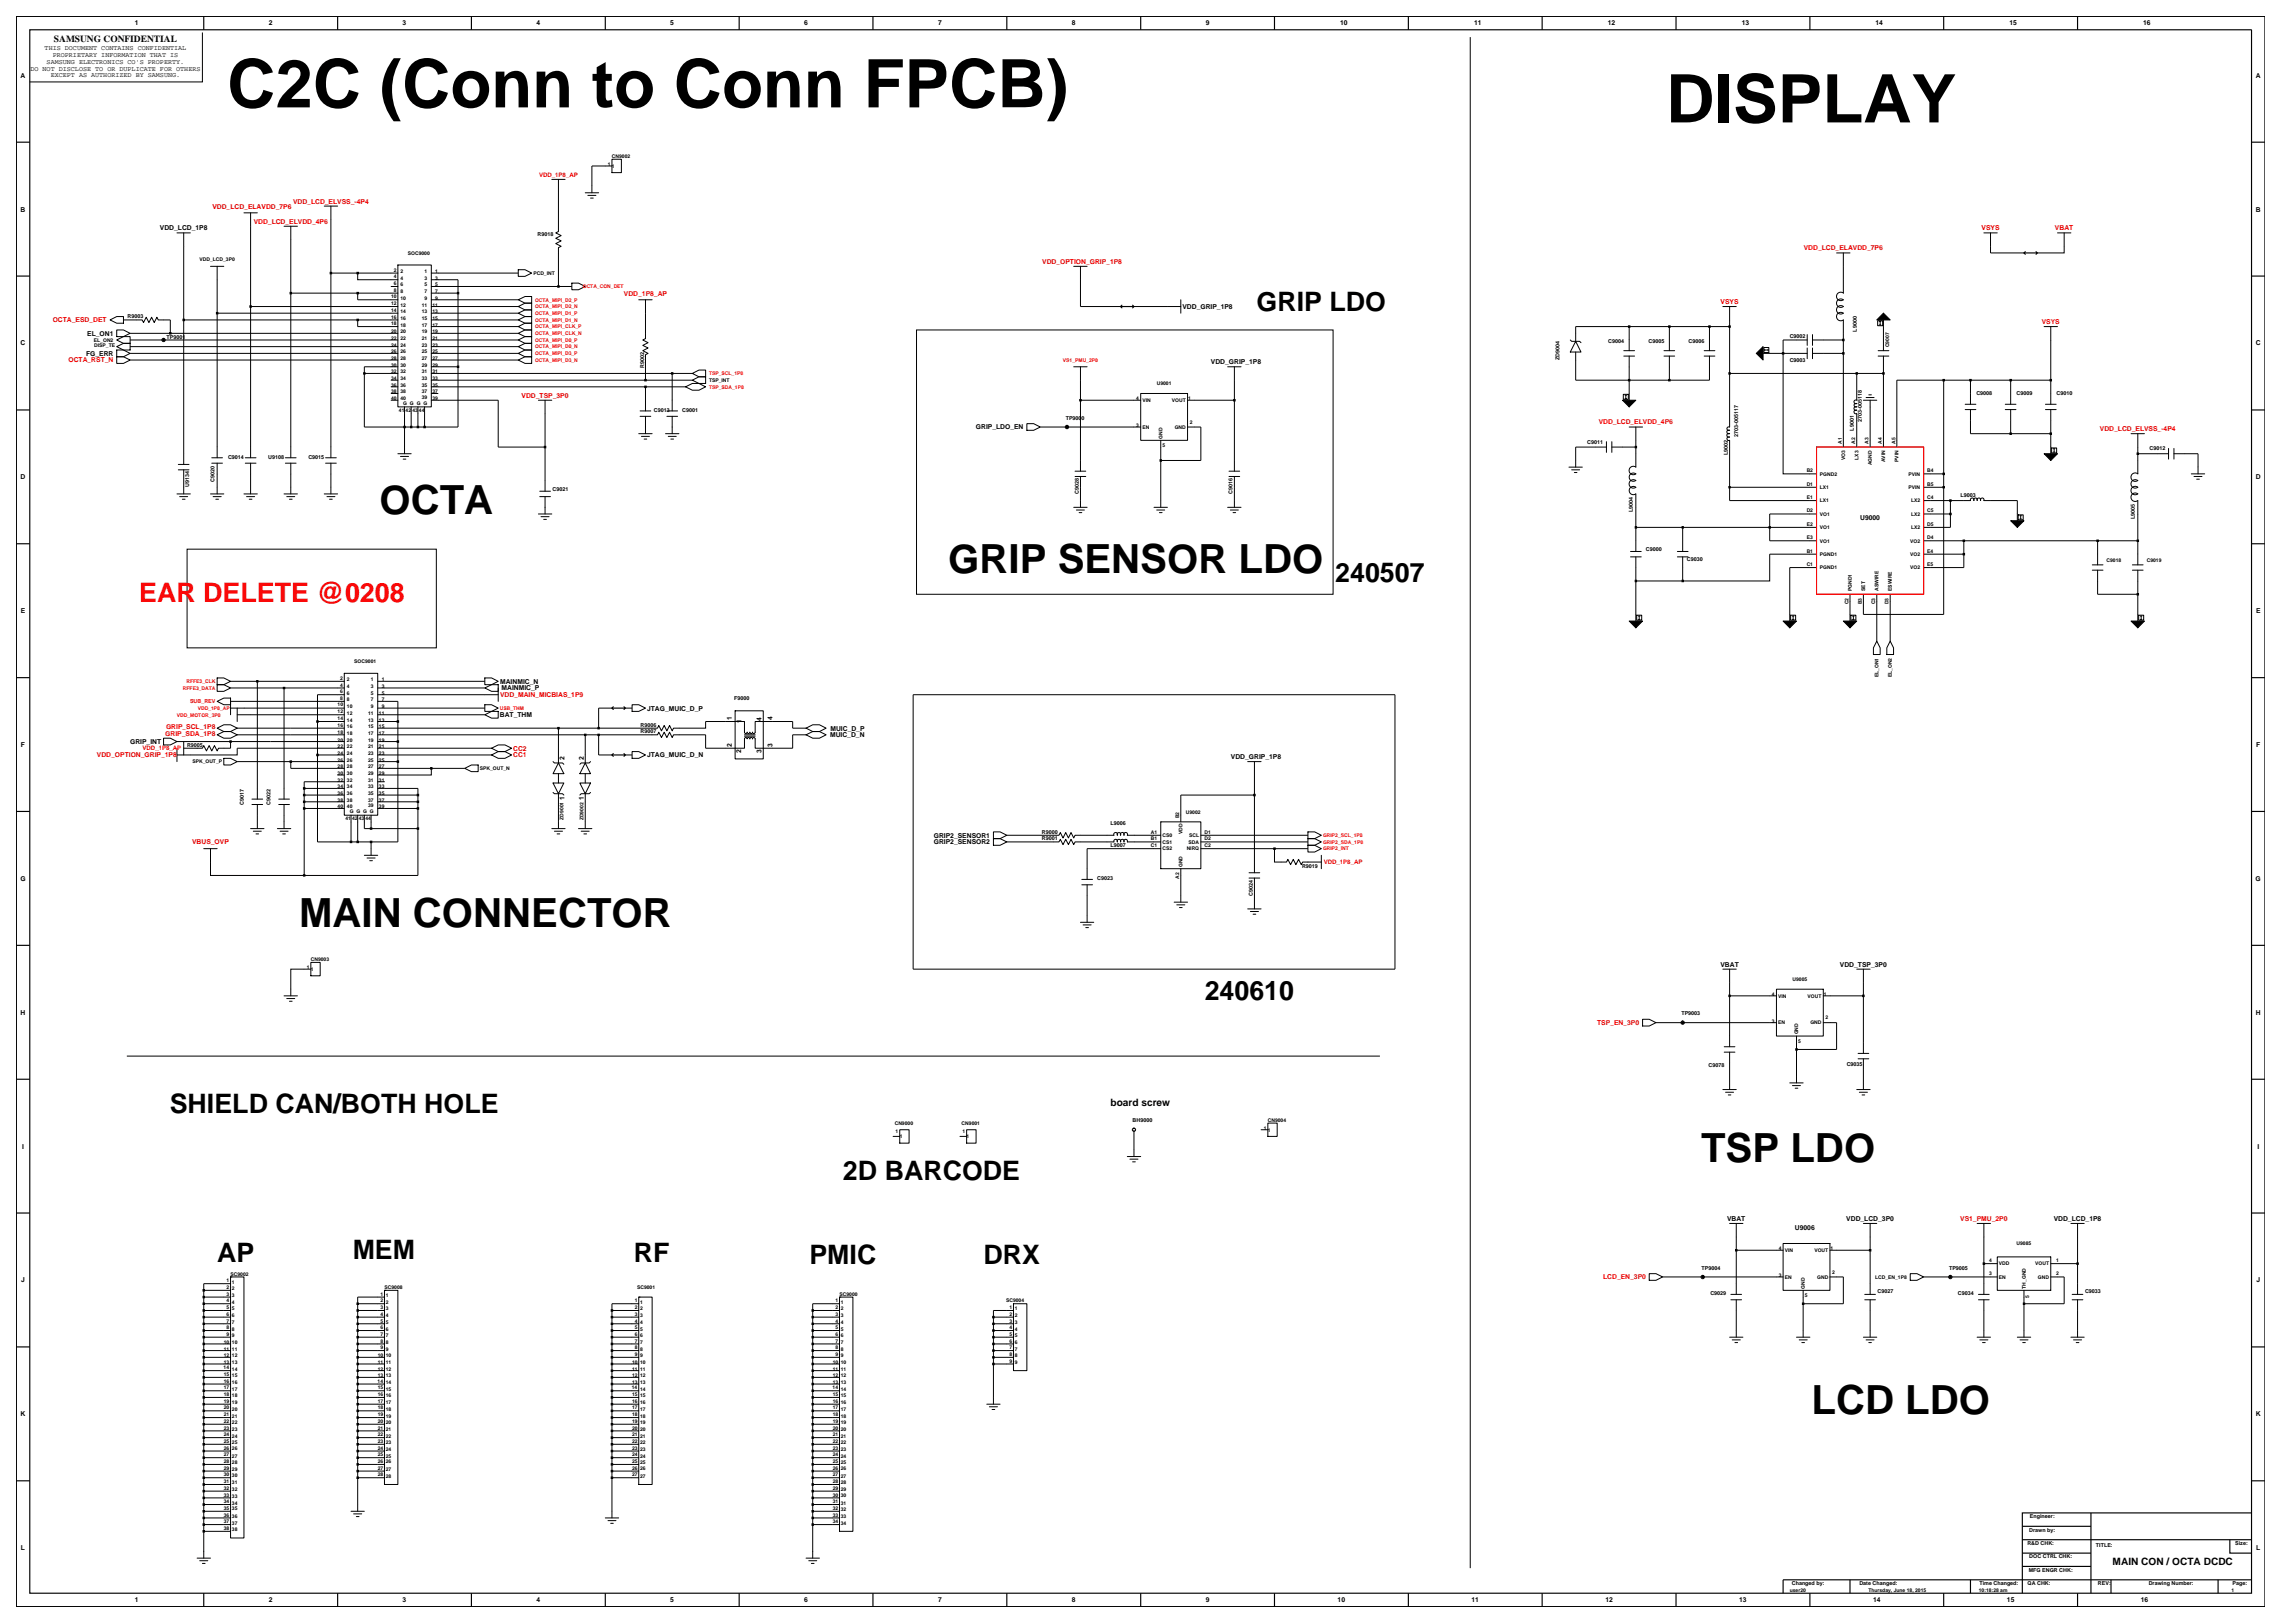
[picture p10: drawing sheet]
<svg xmlns="http://www.w3.org/2000/svg" width="420mm" height="297mm" viewBox="0 0 420 297" stroke-linecap="round" stroke-linejoin="round" font-family="sans-serif">
<defs><g id="words">
<g font-size="12.3">
<text x="41.6" y="19.6">C2C (Conn to Conn FPCB)</text>
<text x="304.9" y="22.4">DISPLAY</text>
</g>
<g font-size="7.4">
<text x="69.4" y="94.1">OCTA</text>
<text x="173.5" y="104.8">GRIP SENSOR LDO</text>
<text x="54.7" y="169.7">MAIN CONNECTOR</text>
<text x="311.3" y="212.5">TSP LDO</text>
<text x="331.5" y="258.8">LCD LDO</text>
</g>
<g font-size="4.9">
<text x="230" y="56.9">GRIP LDO</text>
<text x="244.4" y="106.5">240507</text>
<text x="220.5" y="183.1">240610</text>
<text x="31.1" y="203.6">SHIELD CAN/BOTH HOLE</text>
<text x="154.3" y="215.8">2D BARCODE</text>
<text x="39.7" y="230.9">AP</text>
<text x="64.5" y="230.3">MEM</text>
<text x="116" y="230.9">RF</text>
<text x="148.1" y="231.2">PMIC</text>
<text x="180" y="231.2">DRX</text>
</g>
<text font-size="4.9" fill="#f00" x="25.5" y="110.2">EAR DELETE @0208</text>
<g font-size="1.9">
<text x="203.2" y="202.4">board screw</text>
<text x="386.6" y="286.3">MAIN CON / OCTA DCDC</text>
</g>
<text font-size="1.7" x="9.9" y="7.7">SAMSUNG CONFIDENTIAL</text>
<g font-size="1.2">
<text x="24.7" y="4.7">1</text>
<text x="49.2" y="4.7">2</text>
<text x="73.7" y="4.7">3</text>
<text x="98.2" y="4.7">4</text>
<text x="122.7" y="4.7">5</text>
<text x="147.2" y="4.7">6</text>
<text x="171.7" y="4.7">7</text>
<text x="196.2" y="4.7">8</text>
<text x="220.7" y="4.7">9</text>
<text x="245.3" y="4.7">10</text>
<text x="269.8" y="4.7">11</text>
<text x="294.3" y="4.7">12</text>
<text x="318.7" y="4.7">13</text>
<text x="343.2" y="4.7">14</text>
<text x="367.7" y="4.7">15</text>
<text x="392.2" y="4.7">16</text>
<text x="8.2" y="9.2">THIS DOCUMENT CONTAINS CONFIDENTIAL</text>
<text x="8.5" y="11.7">SAMSUNG ELECTRONICS CO'S PROPERTY.</text>
<text x="9.6" y="10.5">PROPRIETARY INFORMATION THAT IS</text>
<text x="3.8" y="14.2">A</text>
<text x="5.6" y="12.9">DO NOT DISCLOSE TO OR DUPLICATE FOR OTHERS</text>
<text x="9.3" y="14.1">EXCEPT AS AUTHORIZED BY SAMSUNG.</text>
<text x="412.8" y="14.2">A</text>
<text x="3.8" y="38.7">B</text>
<text x="412.8" y="38.7">B</text>
<text x="29.3" y="42.1">VDD_LCD_1P8</text>
<text x="216.4" y="56.5">VDD_GRIP_1P8</text>
<text x="3.8" y="63.2">C</text>
<text x="15.8" y="65.1">FG_ERR</text>
<text x="16" y="61.4">EL_ON1</text>
<text x="412.8" y="63.2">C</text>
<text x="221.6" y="66.6">VDD_GRIP_1P8</text>
<text x="178.6" y="78.6">GRIP_LDO_EN</text>
<text x="3.8" y="87.7">D</text>
<text x="412.8" y="87.7">D</text>
<text x="340.4" y="95.1">U9000</text>
<text x="3.8" y="112.2">E</text>
<text x="412.9" y="112.2">E</text>
<text x="91.5" y="125.1">MAINMIC_N</text>
<text x="91.5" y="131.2">BAT_THM</text>
<text x="91.8" y="126.3">MAINMIC_P</text>
<text x="118.4" y="130">JTAG_MUIC_D_P</text>
<text x="134" y="131.8" transform="rotate(-90 134 131.8)">1</text>
<text x="139.4" y="132" transform="rotate(-90 139.4 132)">4</text>
<text x="141.4" y="131.8" transform="rotate(-90 141.4 131.8)">4</text>
<text x="3.8" y="136.7">F</text>
<text x="23.8" y="136.1">GRIP_INT</text>
<text x="134" y="136.7" transform="rotate(-90 134 136.7)">2</text>
<text x="135.7" y="137.8" transform="rotate(-90 135.7 137.8)">2</text>
<text x="135.7" y="132.2" transform="rotate(-90 135.7 132.2)">1</text>
<text x="139.4" y="137.8" transform="rotate(-90 139.4 137.8)">3</text>
<text x="141.4" y="136.7" transform="rotate(-90 141.4 136.7)">3</text>
<text x="151.9" y="134.9">MUIC_D_N</text>
<text x="152" y="133.7">MUIC_D_P</text>
<text x="412.9" y="136.7">F</text>
<text x="103.3" y="139.1" transform="rotate(-90 103.3 139.1)">2</text>
<text x="106.9" y="139.1" transform="rotate(-90 106.9 139.1)">2</text>
<text x="118.4" y="138.6">JTAG_MUIC_D_N</text>
<text x="225.3" y="138.9">VDD_GRIP_1P8</text>
<text x="103.3" y="146.5" transform="rotate(-90 103.3 146.5)">1</text>
<text x="106.9" y="146.5" transform="rotate(-90 106.9 146.5)">1</text>
<text x="170.9" y="153.3">GRIP2_SENSOR1</text>
<text x="170.9" y="154.5">GRIP2_SENSOR2</text>
<text x="3.7" y="161.2">G</text>
<text x="412.8" y="161.2">G</text>
<text x="314.8" y="176.9">VBAT</text>
<text x="336.7" y="176.9">VDD_TSP_3P0</text>
<text x="3.8" y="185.7">H</text>
<text x="412.8" y="185.7">H</text>
<text x="4" y="210.2">I</text>
<text x="413.1" y="210.2">I</text>
<text x="316.1" y="223.4">VBAT</text>
<text x="328.5" y="225.1">U9006</text>
<text x="337.9" y="223.4">VDD_LCD_3P0</text>
<text x="375.8" y="223.4">VDD_LCD_1P8</text>
<text x="3.9" y="234.7">J</text>
<text x="412.9" y="234.7">J</text>
<text x="3.8" y="259.2">K</text>
<text x="412.8" y="259.2">K</text>
<text x="3.8" y="283.7">L</text>
<text x="412.9" y="283.7">L</text>
<text x="24.7" y="293.2">1</text>
<text x="49.2" y="293.2">2</text>
<text x="73.7" y="293.2">3</text>
<text x="98.2" y="293.2">4</text>
<text x="122.7" y="293.2">5</text>
<text x="147.2" y="293.2">6</text>
<text x="171.7" y="293.2">7</text>
<text x="196.2" y="293.2">8</text>
<text x="220.7" y="293.2">9</text>
<text x="244.8" y="293.2">10</text>
<text x="269.3" y="293.2">11</text>
<text x="293.8" y="293.2">12</text>
<text x="318.3" y="293.2">13</text>
<text x="342.8" y="293.2">14</text>
<text x="367.3" y="293.2">15</text>
<text x="391.8" y="293.2">16</text>
</g>
<g font-size="1.2" fill="#f00">
<text x="38.9" y="38.2">VDD_LCD_ELAVDD_7P6</text>
<text x="46.4" y="40.9">VDD_LCD_ELVDD_4P6</text>
<text x="53.6" y="37.2">VDD_LCD_ELVSS_-4P4</text>
<text x="330.1" y="45.8">VDD_LCD_ELAVDD_7P6</text>
<text x="362.6" y="42.1">VSYS</text>
<text x="376.1" y="42.1">VBAT</text>
<text x="190.7" y="48.3">VDD_OPTION_GRIP_1P8</text>
<text x="9.6" y="59">OCTA_ESD_DET</text>
<text x="114.2" y="54.1">VDD_1P8_AP</text>
<text x="314.9" y="55.6">VSYS</text>
<text x="373.7" y="59.3">VSYS</text>
<text x="12.5" y="66.3">OCTA_RST_N</text>
<text x="95.5" y="72.8">VDD_TSP_3P0</text>
<text x="292.6" y="77.7">VDD_LCD_ELVDD_4P6</text>
<text x="384.3" y="78.9">VDD_LCD_ELVSS_-4P4</text>
<text x="91.5" y="127.6">VDD_MAIN_MICBIAS_1P9</text>
<text x="30.2" y="134.6">GRIP_SDA_1P8</text>
<text x="30.4" y="133.4">GRIP_SCL_1P8</text>
<text x="93.9" y="137.4">CC2</text>
<text x="17.7" y="138.6">VDD_OPTION_GRIP_1P8</text>
<text x="93.9" y="138.6">CC1</text>
<text x="35.2" y="154.5">VBUS_OVP</text>
<text x="292.3" y="187.6">TSP_EN_3P0</text>
<text x="358.7" y="223.4">VS1_PMU_2P0</text>
<text x="293.4" y="234.1">LCD_EN_3P0</text>
</g>
<g font-size="1.1" fill="#f00">
<text x="98.6" y="32.3">VDD_1P8_AP</text>
<text x="26.1" y="137.3">VDD_1P8_AP</text>
<text x="242.2" y="158.1">VDD_1P8_AP</text>
</g>
<g font-size="1">
<text x="98.4" y="43.2">R9018</text>
<text x="23.4" y="58.2">R9003</text>
<text x="30.5" y="61.9">TP9001</text>
<text x="285.4" y="65.9" transform="rotate(-90 285.4 65.9)">ZD9004</text>
<text x="294.3" y="62.7">C9004</text>
<text x="301.7" y="62.7">C9005</text>
<text x="309" y="62.7">C9006</text>
<text x="327.5" y="61.9">C9002</text>
<text x="339.8" y="60.7" transform="rotate(-90 339.8 60.7)">L9000</text>
<text x="117.9" y="67.3" transform="rotate(-90 117.9 67.3)">R9002</text>
<text x="327.5" y="66.2">C9003</text>
<text x="119.6" y="75.4">C9013</text>
<text x="124.8" y="75.4">C9001</text>
<text x="195" y="76.8">TP9000</text>
<text x="340.7" y="77.2" transform="rotate(-90 340.7 77.2)">2703-005118</text>
<text x="361.7" y="72.3">C9008</text>
<text x="369" y="72.3">C9009</text>
<text x="376.4" y="72.3">C9010</text>
<text x="41.7" y="83.9">C9014</text>
<text x="49.1" y="83.9">U9108</text>
<text x="56.4" y="83.9">C9015</text>
<text x="290.5" y="81.2">C9011</text>
<text x="316.2" y="83.3" transform="rotate(-90 316.2 83.3)">L9002</text>
<text x="318.1" y="80" transform="rotate(-90 318.1 80)">2703-005117</text>
<text x="339.3" y="78.8" transform="rotate(-90 339.3 78.8)">L9001</text>
<text x="393.4" y="82.4">C9012</text>
<text x="34.6" y="89.2" transform="rotate(-90 34.6 89.2)">U9134</text>
<text x="39.2" y="88.2" transform="rotate(-90 39.2 88.2)">C9020</text>
<text x="101.1" y="89.9">C9021</text>
<text x="197.4" y="90.4" transform="rotate(-90 197.4 90.4)">C9028</text>
<text x="225.6" y="90.4" transform="rotate(-90 225.6 90.4)">C9016</text>
<text x="298.8" y="93.8" transform="rotate(-90 298.8 93.8)">L9004</text>
<text x="358.8" y="91">L9003</text>
<text x="390.7" y="95" transform="rotate(-90 390.7 95)">L9005</text>
<text x="301.2" y="100.8">C9000</text>
<text x="308.7" y="102.7">C9030</text>
<text x="134.4" y="128.1">F9000</text>
<text x="34.2" y="136.6">R9005</text>
<text x="117.2" y="132.9">R9006</text>
<text x="117.2" y="134.2">R9007</text>
<text x="44.6" y="147.2" transform="rotate(-90 44.6 147.2)">C9017</text>
<text x="49.5" y="147.2" transform="rotate(-90 49.5 147.2)">C9022</text>
<text x="190.7" y="153.8">R9001</text>
<text x="190.7" y="152.5">R9000</text>
<text x="203.2" y="155">L9007</text>
<text x="203.2" y="150.9">L9006</text>
<text x="200.8" y="161.1">C9023</text>
<text x="238.3" y="158.8">R9019</text>
<text x="229.3" y="163.9" transform="rotate(-90 229.3 163.9)">C9024</text>
<text x="307.7" y="185.8">TP9003</text>
<text x="312.7" y="195.2">C9078</text>
<text x="338" y="195.1">C9035</text>
<text x="207.3" y="205.4">BH9000</text>
<text x="311.4" y="232.3">TP9004</text>
<text x="356.7" y="232.3">TP9005</text>
<text x="313" y="237">C9029</text>
<text x="343.6" y="236.5">C9027</text>
<text x="358.3" y="237">C9034</text>
<text x="381.6" y="236.5">C9033</text>
<text x="371.4" y="280.2">Drawn by:</text>
<text x="371.5" y="277.8">Engineer:</text>
<text x="371" y="282.7">R&amp;D CHK:</text>
<text x="371.3" y="287.6">MFG ENGR CHK:</text>
<text x="371.4" y="285.2">DOC CTRL CHK:</text>
<text x="383.6" y="283">TITLE:</text>
<text x="409.1" y="282.7">Size:</text>
<text x="327.9" y="290.1">Changed by:</text>
<text x="340.3" y="290.1">Date Changed:</text>
<text x="362.2" y="290.1">Time Changed:</text>
<text x="371.1" y="290.1">QA CHK:</text>
<text x="383.9" y="290.1">REV:</text>
<text x="393.2" y="290.1">Drawing Number:</text>
<text x="408.6" y="290.1">Page:</text>
</g>
<text font-size="1" fill="#f00" x="34.8" y="128.7">SUB_REV</text>
<g font-size=".9">
<text x="112" y="28.9">CN9002</text>
<text x="111.3" y="30.4">1</text>
<text x="112" y="30.7">1</text>
<text x="36.5" y="47.8">VDD_LCD_3P0</text>
<text x="74.6" y="46.6">SOC9000</text>
<text x="72.1" y="50.9">4</text>
<text x="72.1" y="52.2">6</text>
<text x="72.1" y="53.4">8</text>
<text x="72.1" y="49.7">2</text>
<text x="73.3" y="51.2">4</text>
<text x="73.3" y="52.4">6</text>
<text x="73.3" y="53.6">8</text>
<text x="73.3" y="50">2</text>
<text x="77.7" y="52.4">5</text>
<text x="77.7" y="53.6">7</text>
<text x="77.7" y="51.2">3</text>
<text x="77.7" y="50">1</text>
<text x="79.6" y="52.4">5</text>
<text x="79.6" y="53.6">7</text>
<text x="79.6" y="51.2">3</text>
<text x="79.6" y="50">1</text>
<text x="97.6" y="50.3">PCD_INT</text>
<text x="71.6" y="59.5">18</text>
<text x="71.6" y="54.6">10</text>
<text x="71.6" y="55.8">12</text>
<text x="71.6" y="57.1">14</text>
<text x="71.6" y="58.3">16</text>
<text x="73.3" y="59.8">18</text>
<text x="73.3" y="54.9">10</text>
<text x="73.3" y="56.1">12</text>
<text x="73.3" y="57.3">14</text>
<text x="73.3" y="58.5">16</text>
<text x="77.2" y="59.8">17</text>
<text x="77.2" y="56.1">11</text>
<text x="77.2" y="57.3">13</text>
<text x="77.2" y="58.5">15</text>
<text x="77.7" y="54.9">9</text>
<text x="79.1" y="59.8">17</text>
<text x="79.1" y="56.1">11</text>
<text x="79.1" y="57.3">13</text>
<text x="79.1" y="58.5">15</text>
<text x="79.6" y="54.9">9</text>
<text x="17.2" y="62.5">EL_ON2</text>
<text x="17.2" y="63.5">DISP_TE</text>
<text x="71.6" y="63.4">24</text>
<text x="71.6" y="64.7">26</text>
<text x="71.6" y="65.9">28</text>
<text x="71.6" y="61">20</text>
<text x="71.6" y="62.2">22</text>
<text x="73.3" y="63.4">24</text>
<text x="73.3" y="64.7">26</text>
<text x="73.3" y="65.9">28</text>
<text x="73.3" y="61">20</text>
<text x="73.3" y="62.2">22</text>
<text x="77.2" y="64.7">25</text>
<text x="77.2" y="65.9">27</text>
<text x="77.2" y="61">19</text>
<text x="77.2" y="62.2">21</text>
<text x="77.2" y="63.4">23</text>
<text x="79.1" y="64.7">25</text>
<text x="79.1" y="65.9">27</text>
<text x="79.1" y="61">19</text>
<text x="79.1" y="62.2">21</text>
<text x="79.1" y="63.4">23</text>
<text x="345.7" y="63.5" transform="rotate(-90 345.7 63.5)">C9007</text>
<text x="71.6" y="68.3">32</text>
<text x="71.6" y="69.6">34</text>
<text x="71.6" y="70.8">36</text>
<text x="71.6" y="67.1">30</text>
<text x="73.3" y="68.3">32</text>
<text x="73.3" y="69.6">34</text>
<text x="73.3" y="70.8">36</text>
<text x="73.3" y="67.1">30</text>
<text x="77.2" y="68.3">31</text>
<text x="77.2" y="69.6">33</text>
<text x="77.2" y="70.8">35</text>
<text x="77.2" y="67.1">29</text>
<text x="79.1" y="68.3">31</text>
<text x="79.1" y="69.6">33</text>
<text x="79.1" y="70.8">35</text>
<text x="79.1" y="67.1">29</text>
<text x="129.8" y="69.9">TSP_INT</text>
<text x="211.7" y="70.5">U9001</text>
<text x="71.6" y="73.2">40</text>
<text x="71.6" y="72">38</text>
<text x="73" y="75.4">41</text>
<text x="73.3" y="73.2">40</text>
<text x="73.3" y="72">38</text>
<text x="73.8" y="74.1">G G G G</text>
<text x="74.2" y="75.4">42</text>
<text x="75.5" y="75.4">43</text>
<text x="76.7" y="75.4">44</text>
<text x="77.2" y="73">39</text>
<text x="77.2" y="72">37</text>
<text x="79.1" y="73.2">39</text>
<text x="79.1" y="72">37</text>
<text x="207.9" y="73.2">4</text>
<text x="209.1" y="73.6">VIN</text>
<text x="214.5" y="73.6">VOUT</text>
<text x="217.4" y="73.2">1</text>
<text x="217.7" y="77.5">2</text>
<text x="207.9" y="78.1">3</text>
<text x="209.1" y="78.5">EN</text>
<text x="212.7" y="81.8">5</text>
<text x="212.8" y="80.3" transform="rotate(-90 212.8 80.3)">GND</text>
<text x="215" y="78.5">GND</text>
<text x="337.1" y="81.2" transform="rotate(-90 337.1 81.2)">A1</text>
<text x="339.5" y="81.2" transform="rotate(-90 339.5 81.2)">A2</text>
<text x="342" y="81.2" transform="rotate(-90 342 81.2)">A3</text>
<text x="344.4" y="81.2" transform="rotate(-90 344.4 81.2)">A4</text>
<text x="346.9" y="81.2" transform="rotate(-90 346.9 81.2)">A5</text>
<text x="330.6" y="88.9">D1</text>
<text x="330.6" y="86.4">B2</text>
<text x="333.1" y="89.5">LX1</text>
<text x="333.1" y="87">PGND2</text>
<text x="337.7" y="84.3" transform="rotate(-90 337.7 84.3)">VO3</text>
<text x="340.1" y="84.1" transform="rotate(-90 340.1 84.1)">LX3</text>
<text x="342.6" y="85.1" transform="rotate(-90 342.6 85.1)">AGND</text>
<text x="345" y="84.6" transform="rotate(-90 345 84.6)">AVIN</text>
<text x="347.5" y="84.6" transform="rotate(-90 347.5 84.6)">PVIN</text>
<text x="349.3" y="87">PVIN</text>
<text x="349.3" y="89.5">PVIN</text>
<text x="352.7" y="86.4">B4</text>
<text x="352.7" y="88.9">B5</text>
<text x="330.6" y="93.8">D2</text>
<text x="330.7" y="91.3">E1</text>
<text x="333.1" y="94.4">VO1</text>
<text x="333.1" y="91.9">LX1</text>
<text x="349.7" y="91.9">LX2</text>
<text x="349.7" y="94.4">LX2</text>
<text x="352.7" y="91.3">C4</text>
<text x="352.7" y="93.8">C5</text>
<text x="330.6" y="101.1">B1</text>
<text x="330.7" y="96.2">E2</text>
<text x="330.7" y="98.7">E3</text>
<text x="333.1" y="101.7">PGND1</text>
<text x="333.1" y="96.8">VO1</text>
<text x="333.1" y="99.3">VO1</text>
<text x="349.6" y="99.3">VO2</text>
<text x="349.6" y="101.7">VO2</text>
<text x="349.7" y="96.8">LX2</text>
<text x="352.7" y="98.7">D4</text>
<text x="352.7" y="96.2">D5</text>
<text x="352.7" y="101.1">E4</text>
<text x="330.6" y="103.6">C1</text>
<text x="333.1" y="104.2">PGND1</text>
<text x="349.6" y="104.2">VO2</text>
<text x="352.7" y="103.6">E5</text>
<text x="385.5" y="102.8">C9018</text>
<text x="392.9" y="102.8">C9019</text>
<text x="338.3" y="110.6" transform="rotate(-90 338.3 110.6)">C2</text>
<text x="338.9" y="108.1" transform="rotate(-90 338.9 108.1)">PGND1</text>
<text x="340.7" y="110.6" transform="rotate(-90 340.7 110.6)">B3</text>
<text x="341.3" y="108.1" transform="rotate(-90 341.3 108.1)">SET</text>
<text x="343.2" y="110.6" transform="rotate(-90 343.2 110.6)">C3</text>
<text x="343.8" y="108.1" transform="rotate(-90 343.8 108.1)">ASWIRE</text>
<text x="345.6" y="110.6" transform="rotate(-90 345.6 110.6)">D3</text>
<text x="346.2" y="108.1" transform="rotate(-90 346.2 108.1)">ESWIRE</text>
<text x="62.3" y="125.7">4</text>
<text x="62.3" y="124.4">2</text>
<text x="63.5" y="125.9">4</text>
<text x="63.5" y="124.7">2</text>
<text x="64.8" y="121.3">SOC9001</text>
<text x="67.9" y="125.9">3</text>
<text x="67.9" y="124.7">1</text>
<text x="69.9" y="125.9">3</text>
<text x="69.9" y="124.7">1</text>
<text x="343.8" y="124" transform="rotate(-90 343.8 124)">EL_ON1</text>
<text x="346.2" y="124" transform="rotate(-90 346.2 124)">EL_ON2</text>
<text x="61.8" y="130.5">12</text>
<text x="61.8" y="131.8">14</text>
<text x="61.8" y="129.3">10</text>
<text x="62.3" y="126.9">6</text>
<text x="62.3" y="128.1">8</text>
<text x="63.5" y="127.1">6</text>
<text x="63.5" y="128.3">8</text>
<text x="63.5" y="130.8">12</text>
<text x="63.5" y="129.6">10</text>
<text x="67.4" y="130.8">11</text>
<text x="67.9" y="128.3">7</text>
<text x="67.9" y="129.6">9</text>
<text x="67.9" y="127.1">5</text>
<text x="69.3" y="130.8">11</text>
<text x="69.9" y="127.1">5</text>
<text x="69.9" y="128.3">7</text>
<text x="69.9" y="129.6">9</text>
<text x="61.8" y="135.7">20</text>
<text x="61.8" y="136.9">22</text>
<text x="61.8" y="133">16</text>
<text x="61.8" y="134.2">18</text>
<text x="63.5" y="135.7">20</text>
<text x="63.5" y="136.9">22</text>
<text x="63.5" y="132">14</text>
<text x="63.5" y="133.2">16</text>
<text x="63.5" y="134.5">18</text>
<text x="67.4" y="135.7">19</text>
<text x="67.4" y="136.9">21</text>
<text x="67.4" y="132">13</text>
<text x="67.4" y="133.2">15</text>
<text x="67.4" y="134.5">17</text>
<text x="69.3" y="135.7">19</text>
<text x="69.3" y="136.9">21</text>
<text x="69.3" y="132">13</text>
<text x="69.3" y="133.2">15</text>
<text x="69.3" y="134.5">17</text>
<text x="35.2" y="139.7">SPK_OUT_P</text>
<text x="61.8" y="143.1">32</text>
<text x="61.8" y="139.4">26</text>
<text x="61.8" y="140.6">28</text>
<text x="61.8" y="141.8">30</text>
<text x="61.8" y="138.1">24</text>
<text x="63.5" y="143.1">32</text>
<text x="63.5" y="139.4">26</text>
<text x="63.5" y="140.6">28</text>
<text x="63.5" y="141.8">30</text>
<text x="63.5" y="138.1">24</text>
<text x="67.4" y="139.4">25</text>
<text x="67.4" y="140.6">27</text>
<text x="67.4" y="141.8">29</text>
<text x="67.4" y="143.1">31</text>
<text x="67.4" y="138.1">23</text>
<text x="69.3" y="139.4">25</text>
<text x="69.3" y="140.6">27</text>
<text x="69.3" y="141.8">29</text>
<text x="69.3" y="143.1">31</text>
<text x="69.3" y="138.1">23</text>
<text x="87.8" y="140.9">SPK_OUT_N</text>
<text x="61.8" y="144.3">34</text>
<text x="61.8" y="145.5">36</text>
<text x="61.8" y="146.7">38</text>
<text x="61.8" y="147.9">40</text>
<text x="63.5" y="144.3">34</text>
<text x="63.5" y="145.5">36</text>
<text x="63.5" y="146.7">38</text>
<text x="63.5" y="147.9">40</text>
<text x="64" y="148.8">G G G G</text>
<text x="67.4" y="144.3">33</text>
<text x="67.4" y="145.5">35</text>
<text x="67.4" y="146.7">37</text>
<text x="67.4" y="147.7">39</text>
<text x="69.3" y="144.3">33</text>
<text x="69.3" y="145.5">35</text>
<text x="69.3" y="146.7">37</text>
<text x="69.3" y="147.9">39</text>
<text x="103.1" y="150" transform="rotate(-90 103.1 150)">ZD9001</text>
<text x="215.8" y="149.8" transform="rotate(-90 215.8 149.8)">B2</text>
<text x="217" y="148.9">U9002</text>
<text x="63.2" y="150.1">41</text>
<text x="64.4" y="150.1">42</text>
<text x="65.7" y="150.1">43</text>
<text x="66.9" y="150.1">44</text>
<text x="106.8" y="150.1" transform="rotate(-90 106.8 150.1)">ZD9002</text>
<text x="210.6" y="152.6">A1</text>
<text x="210.6" y="153.8">B1</text>
<text x="210.6" y="155">C1</text>
<text x="212.7" y="153.2">CS0</text>
<text x="212.7" y="154.4">CS1</text>
<text x="212.7" y="155.6">CS2</text>
<text x="216.4" y="152.6" transform="rotate(-90 216.4 152.6)">VDD</text>
<text x="217.2" y="155.6">NIRQ</text>
<text x="217.5" y="154.4">SDA</text>
<text x="217.6" y="153.2">SCL</text>
<text x="220.4" y="155">C2</text>
<text x="220.4" y="152.6">D1</text>
<text x="220.4" y="153.8">D2</text>
<text x="215.8" y="160.8" transform="rotate(-90 215.8 160.8)">A2</text>
<text x="216.4" y="158.7" transform="rotate(-90 216.4 158.7)">GND</text>
<text x="56.1" y="177.3">1</text>
<text x="56.9" y="177.7">1</text>
<text x="56.9" y="175.9">CN9003</text>
<text x="328" y="179.5">U9005</text>
<text x="324.3" y="182.2">4</text>
<text x="325.4" y="182.6">VIN</text>
<text x="330.8" y="182.6">VOUT</text>
<text x="333.8" y="182.2">1</text>
<text x="324.3" y="187.1">3</text>
<text x="325.4" y="187.5">EN</text>
<text x="329.1" y="190.8">5</text>
<text x="329.1" y="189.3" transform="rotate(-90 329.1 189.3)">GND</text>
<text x="331.3" y="187.5">GND</text>
<text x="334.1" y="186.5">2</text>
<text x="163.7" y="205.8">CN9000</text>
<text x="163.9" y="207.4">1</text>
<text x="164.7" y="208.3">1</text>
<text x="176" y="205.8">CN9001</text>
<text x="176.1" y="207.4">1</text>
<text x="176.9" y="208.3">1</text>
<text x="231.3" y="206.7">1</text>
<text x="232" y="205.3">CN9004</text>
<text x="232" y="207.1">1</text>
<text x="369" y="227.9">U9085</text>
<text x="42.2" y="233.4">SC9002</text>
<text x="325.5" y="228.8">4</text>
<text x="325.5" y="233.7">3</text>
<text x="326.6" y="229.1">VIN</text>
<text x="326.6" y="234">EN</text>
<text x="332" y="229.1">VOUT</text>
<text x="332.6" y="234">GND</text>
<text x="335" y="228.8">1</text>
<text x="335.3" y="233.1">2</text>
<text x="343.2" y="234">LCD_EN_1P8</text>
<text x="364" y="233.4">3</text>
<text x="364" y="230.9">4</text>
<text x="365.8" y="234">EN</text>
<text x="365.8" y="231.6">VDD</text>
<text x="372.5" y="231.6">VOUT</text>
<text x="373" y="234">GND</text>
<text x="376.3" y="230.9">1</text>
<text x="376.3" y="233.4">2</text>
<text x="41.5" y="238.3">4</text>
<text x="41.5" y="239.6">5</text>
<text x="41.5" y="237.1">3</text>
<text x="41.5" y="235.9">2</text>
<text x="41.5" y="234.7">1</text>
<text x="42.4" y="238.6">4</text>
<text x="42.4" y="239.8">5</text>
<text x="42.4" y="237.3">3</text>
<text x="42.4" y="236.1">2</text>
<text x="42.4" y="234.9">1</text>
<text x="69.6" y="239.6">3</text>
<text x="69.6" y="238.3">2</text>
<text x="69.6" y="237.1">1</text>
<text x="70.4" y="235.9">SC9008</text>
<text x="70.6" y="239.8">3</text>
<text x="70.6" y="238.6">2</text>
<text x="70.6" y="237.3">1</text>
<text x="116.2" y="239.6">2</text>
<text x="116.2" y="238.3">1</text>
<text x="116.6" y="235.8">SC9001</text>
<text x="117.1" y="239.8">2</text>
<text x="117.1" y="238.6">1</text>
<text x="152.9" y="239.6">2</text>
<text x="152.9" y="238.3">1</text>
<text x="153.6" y="237.1">SC9000</text>
<text x="153.9" y="239.8">2</text>
<text x="153.9" y="238.6">1</text>
<text x="184.1" y="238.3">SC9004</text>
<text x="184.7" y="239.6">1</text>
<text x="185.7" y="239.8">1</text>
<text x="330.3" y="237.4">5</text>
<text x="330.3" y="235.8" transform="rotate(-90 330.3 235.8)">GND</text>
<text x="370.7" y="235.8" transform="rotate(-90 370.7 235.8)">TH_GND</text>
<text x="371.3" y="237.6" transform="rotate(-90 371.3 237.6)">5</text>
<text x="41" y="245.9">10</text>
<text x="41.5" y="240.8">6</text>
<text x="41.5" y="242">7</text>
<text x="41.5" y="243.2">8</text>
<text x="41.5" y="244.4">9</text>
<text x="42.4" y="241">6</text>
<text x="42.4" y="242.2">7</text>
<text x="42.4" y="243.5">8</text>
<text x="42.4" y="244.7">9</text>
<text x="42.4" y="245.9">10</text>
<text x="69.6" y="243.2">6</text>
<text x="69.6" y="244.4">7</text>
<text x="69.6" y="245.7">8</text>
<text x="69.6" y="240.8">4</text>
<text x="69.6" y="242">5</text>
<text x="70.6" y="243.5">6</text>
<text x="70.6" y="244.7">7</text>
<text x="70.6" y="245.9">8</text>
<text x="70.6" y="241">4</text>
<text x="70.6" y="242.2">5</text>
<text x="116.2" y="243.2">5</text>
<text x="116.2" y="244.4">6</text>
<text x="116.2" y="245.7">7</text>
<text x="116.2" y="240.8">3</text>
<text x="116.2" y="242">4</text>
<text x="117.1" y="243.5">5</text>
<text x="117.1" y="244.7">6</text>
<text x="117.1" y="245.9">7</text>
<text x="117.1" y="241">3</text>
<text x="117.1" y="242.2">4</text>
<text x="152.9" y="244.4">6</text>
<text x="152.9" y="245.7">7</text>
<text x="152.9" y="240.8">3</text>
<text x="152.9" y="242">4</text>
<text x="152.9" y="243.2">5</text>
<text x="153.9" y="243.5">5</text>
<text x="153.9" y="244.7">6</text>
<text x="153.9" y="245.9">7</text>
<text x="153.9" y="241">3</text>
<text x="153.9" y="242.2">4</text>
<text x="184.7" y="245.7">6</text>
<text x="184.7" y="240.8">2</text>
<text x="184.7" y="242">3</text>
<text x="184.7" y="243.2">4</text>
<text x="184.7" y="244.4">5</text>
<text x="185.7" y="245.9">6</text>
<text x="185.7" y="241">2</text>
<text x="185.7" y="242.2">3</text>
<text x="185.7" y="243.5">4</text>
<text x="185.7" y="244.7">5</text>
<text x="40.9" y="250.6">14</text>
<text x="41" y="247.1">11</text>
<text x="41" y="248.4">12</text>
<text x="41" y="249.6">13</text>
<text x="41" y="251.8">15</text>
<text x="42.4" y="247.1">11</text>
<text x="42.4" y="248.4">12</text>
<text x="42.4" y="249.6">13</text>
<text x="42.4" y="250.8">14</text>
<text x="69.1" y="248.4">10</text>
<text x="69.1" y="249.6">11</text>
<text x="69.1" y="250.8">12</text>
<text x="69.6" y="246.9">9</text>
<text x="70.6" y="247.1">9</text>
<text x="70.6" y="248.4">10</text>
<text x="70.6" y="249.6">11</text>
<text x="70.6" y="250.8">12</text>
<text x="115.7" y="249.6">10</text>
<text x="115.7" y="250.8">11</text>
<text x="116.2" y="246.9">8</text>
<text x="116.2" y="248.1">9</text>
<text x="117.1" y="247.1">8</text>
<text x="117.1" y="248.4">9</text>
<text x="117.1" y="249.6">10</text>
<text x="117.1" y="250.8">11</text>
<text x="152.4" y="249.6">10</text>
<text x="152.4" y="250.8">11</text>
<text x="152.9" y="246.9">8</text>
<text x="152.9" y="248.1">9</text>
<text x="153.9" y="247.1">8</text>
<text x="153.9" y="248.4">9</text>
<text x="153.9" y="249.6">10</text>
<text x="153.9" y="250.8">11</text>
<text x="184.7" y="249.3">9</text>
<text x="184.7" y="246.9">7</text>
<text x="184.7" y="248.1">8</text>
<text x="185.7" y="247.1">7</text>
<text x="185.7" y="248.4">8</text>
<text x="185.7" y="249.6">9</text>
<text x="41" y="254.2">17</text>
<text x="41" y="255.5">18</text>
<text x="41" y="256.7">19</text>
<text x="41" y="257.9">20</text>
<text x="41" y="253">16</text>
<text x="42.4" y="254.5">17</text>
<text x="42.4" y="255.7">18</text>
<text x="42.4" y="256.9">19</text>
<text x="42.4" y="252">15</text>
<text x="42.4" y="253.3">16</text>
<text x="69.1" y="253">14</text>
<text x="69.1" y="256.7">17</text>
<text x="69.1" y="257.9">18</text>
<text x="69.1" y="252">13</text>
<text x="69.1" y="254.2">15</text>
<text x="69.1" y="255.5">16</text>
<text x="70.6" y="256.9">17</text>
<text x="70.6" y="252">13</text>
<text x="70.6" y="253.3">14</text>
<text x="70.6" y="254.5">15</text>
<text x="70.6" y="255.7">16</text>
<text x="115.6" y="254.2">14</text>
<text x="115.7" y="256.7">16</text>
<text x="115.7" y="257.9">17</text>
<text x="115.7" y="252">12</text>
<text x="115.7" y="253.3">13</text>
<text x="115.7" y="255.5">15</text>
<text x="117.1" y="255.7">15</text>
<text x="117.1" y="256.9">16</text>
<text x="117.1" y="252">12</text>
<text x="117.1" y="253.3">13</text>
<text x="117.1" y="254.5">14</text>
<text x="152.4" y="254.2">14</text>
<text x="152.4" y="255.5">15</text>
<text x="152.4" y="256.7">16</text>
<text x="152.4" y="257.9">17</text>
<text x="152.4" y="252">12</text>
<text x="152.4" y="253.3">13</text>
<text x="153.9" y="254.5">14</text>
<text x="153.9" y="255.7">15</text>
<text x="153.9" y="256.9">16</text>
<text x="153.9" y="252">12</text>
<text x="153.9" y="253.3">13</text>
<text x="41" y="262.8">24</text>
<text x="41" y="259.2">21</text>
<text x="41" y="260.4">22</text>
<text x="41" y="261.6">23</text>
<text x="42.4" y="263.1">24</text>
<text x="42.4" y="258.2">20</text>
<text x="42.4" y="259.4">21</text>
<text x="42.4" y="260.6">22</text>
<text x="42.4" y="261.8">23</text>
<text x="69.1" y="259.2">19</text>
<text x="69.1" y="260.4">20</text>
<text x="69.1" y="261.6">21</text>
<text x="69.1" y="262.8">22</text>
<text x="70.6" y="258.2">18</text>
<text x="70.6" y="259.4">19</text>
<text x="70.6" y="260.6">20</text>
<text x="70.6" y="261.8">21</text>
<text x="70.6" y="263.1">22</text>
<text x="115.7" y="259.2">18</text>
<text x="115.7" y="260.4">19</text>
<text x="115.7" y="261.6">20</text>
<text x="115.7" y="262.8">21</text>
<text x="117.1" y="258.2">17</text>
<text x="117.1" y="259.4">18</text>
<text x="117.1" y="260.6">19</text>
<text x="117.1" y="261.8">20</text>
<text x="117.1" y="263.1">21</text>
<text x="152.4" y="262.8">21</text>
<text x="152.4" y="259.2">18</text>
<text x="152.4" y="260.4">19</text>
<text x="152.4" y="261.6">20</text>
<text x="153.9" y="263.1">21</text>
<text x="153.9" y="258.2">17</text>
<text x="153.9" y="259.4">18</text>
<text x="153.9" y="260.6">19</text>
<text x="153.9" y="261.8">20</text>
<text x="41" y="264">25</text>
<text x="41" y="265.3">26</text>
<text x="41" y="266.5">27</text>
<text x="41" y="267.7">28</text>
<text x="41" y="268.9">29</text>
<text x="42.4" y="264.3">25</text>
<text x="42.4" y="265.3">26</text>
<text x="42.4" y="266.7">27</text>
<text x="42.4" y="268">28</text>
<text x="42.4" y="269.2">29</text>
<text x="69.1" y="265.3">24</text>
<text x="69.1" y="266.5">25</text>
<text x="69.1" y="267.7">26</text>
<text x="69.1" y="268.9">27</text>
<text x="69.1" y="264">23</text>
<text x="70.6" y="265.5">24</text>
<text x="70.6" y="266.7">25</text>
<text x="70.6" y="267.8">26</text>
<text x="70.6" y="269.2">27</text>
<text x="70.6" y="264.3">23</text>
<text x="115.7" y="265.3">23</text>
<text x="115.7" y="266.5">24</text>
<text x="115.7" y="267.7">25</text>
<text x="115.7" y="268.9">26</text>
<text x="115.7" y="264">22</text>
<text x="117.1" y="264.3">22</text>
<text x="117.1" y="265.5">23</text>
<text x="117.1" y="266.7">24</text>
<text x="117.1" y="268">25</text>
<text x="117.1" y="269">26</text>
<text x="152.4" y="264">22</text>
<text x="152.4" y="265.3">23</text>
<text x="152.4" y="266.5">24</text>
<text x="152.4" y="267.7">25</text>
<text x="152.4" y="268.9">26</text>
<text x="153.9" y="264.3">22</text>
<text x="153.9" y="265.5">23</text>
<text x="153.9" y="266.7">24</text>
<text x="153.9" y="268">25</text>
<text x="153.9" y="269">26</text>
<text x="41" y="271.4">31</text>
<text x="41" y="272.6">32</text>
<text x="41" y="273.8">33</text>
<text x="41" y="275.1">34</text>
<text x="41" y="270.2">30</text>
<text x="42.4" y="271.6">31</text>
<text x="42.4" y="272.9">32</text>
<text x="42.4" y="274.1">33</text>
<text x="42.4" y="275.3">34</text>
<text x="42.4" y="270.2">30</text>
<text x="69.1" y="270.2">28</text>
<text x="70.6" y="270.4">28</text>
<text x="115.7" y="270.2">27</text>
<text x="117.1" y="270.4">27</text>
<text x="152.4" y="273.8">30</text>
<text x="152.4" y="275.1">31</text>
<text x="152.4" y="270.2">27</text>
<text x="152.4" y="271.4">28</text>
<text x="152.4" y="272.6">29</text>
<text x="153.9" y="272.9">29</text>
<text x="153.9" y="273.9">30</text>
<text x="153.9" y="275.3">31</text>
<text x="153.9" y="270.4">27</text>
<text x="153.9" y="271.6">28</text>
<text x="41" y="280">38</text>
<text x="41" y="276.3">35</text>
<text x="41" y="277.5">36</text>
<text x="41" y="278.7">37</text>
<text x="42.4" y="276.3">35</text>
<text x="42.4" y="277.8">36</text>
<text x="42.4" y="279">37</text>
<text x="42.4" y="280.2">38</text>
<text x="152.4" y="276.3">32</text>
<text x="152.4" y="277.5">33</text>
<text x="152.4" y="278.7">34</text>
<text x="153.9" y="276.5">32</text>
<text x="153.9" y="277.8">33</text>
<text x="153.9" y="279">34</text>
<text x="327.5" y="291.2">user20</text>
<text x="341.9" y="291.2">Thursday, June 18, 2015</text>
<text x="362.1" y="291.2">10:18:28 am</text>
<text x="408.4" y="291.2">1</text>
</g>
<g font-size=".9" fill="#f00">
<text x="106.7" y="52.8">OCTA_CON_DET</text>
<text x="97.9" y="55.2">OCTA_MIPI_D2_P</text>
<text x="97.9" y="58.9">OCTA_MIPI_D1_N</text>
<text x="97.9" y="57.6">OCTA_MIPI_D1_P</text>
<text x="97.9" y="56.4">OCTA_MIPI_D2_N</text>
<text x="97.9" y="61.3">OCTA_MIPI_CLK_N</text>
<text x="97.9" y="65">OCTA_MIPI_D3_P</text>
<text x="97.9" y="63.8">OCTA_MIPI_D0_N</text>
<text x="97.9" y="62.5">OCTA_MIPI_D0_P</text>
<text x="97.9" y="60.1">OCTA_MIPI_CLK_P</text>
<text x="97.9" y="66.2">OCTA_MIPI_D3_N</text>
<text x="129.8" y="68.7">TSP_SCL_1P8</text>
<text x="129.8" y="71.1">TSP_SDA_1P8</text>
<text x="194.5" y="66.2">VS1_PMU_2P0</text>
<text x="34.1" y="125">RFFE3_CLK</text>
<text x="32.4" y="131.1">VDD_MOTOR_3P0</text>
<text x="33.5" y="126.2">RFFE3_DATA</text>
<text x="36.2" y="129.9">VDD_1P8_AP</text>
<text x="91.5" y="129.9">USB_THM</text>
<text x="242.1" y="153.2">GRIP2_SCL_1P8</text>
<text x="242.1" y="154.4">GRIP2_SDA_1P8</text>
<text x="242.1" y="155.6">GRIP2_INT</text>
</g>
</g></defs>
<!-- layer: MFD Layer /idea/tmp/Extended-Print.JH0807.kim.sheet9.1.mfd -->
<g fill="none" stroke="#000" stroke-width=".18">
<path d="M37 5.9v9.1h-31.5M269.1 6.8v280.1M44.6 38.9h2.5M45.9 38.9v44.9M59.3 37.7h2.5M60.6 37.7v46.1M101 32.8h2.4M102.2 32.8v9.6l-.5 .2 1 .5-1 .5 1 .5-1 .5 1 .5-.5 .2v7.1h2.5M107.1 35.3h2.5M107.6 35.8h1.5M108.1 36.2h.5M112 29.1h1.7v2.5h-1.7z"/>
<path d="M112 30.4h-3.7v4.9M20.1 58.5l1.3-.6h1.2v1.2h-1.2zM22.6 58.5h3.4l.3 .5 .5-1 .5 1 .4-1 .5 1 .5-1 .3 .5h2.2v2.5M32.4 42.6h2.4M33.6 42.6v42.4M33.6 58.5h39.2M38.5 48.7h2.5M39.7 48.7v35.1M39.7 57.3h33.1M45.9 56.1h26.9M52 41.4h2.4M53.2 41.4v42.4"/>
<path d="M53.2 53.6h19.6M60.6 50h12.2M65.5 50v1.2h7.3M65.5 53.6v1.3h7.3M65.5 58.5v1.3h7.3M71.6 52.4h1.2M72.8 48.5h6.1v26h-6.1zM78.9 51.2h4.9v26.9h-17.1v-11h6.1M78.9 54.9h15.9M78.9 59.8h15.9M78.9 56.1h15.9M78.9 53.6h4.9"/>
<path d="M78.9 52.4h23.3M78.9 58.5h15.9M78.9 57.3h15.9M78.9 50h15.9M94.8 58.5l1.3-.6h1.2v1.2h-1.2zM94.8 54.9l1.3-.6h1.2v1.2h-1.2zM94.8 49.4h1.3l1.2 .6-1.2 .6h-1.3zM94.8 56.1l1.3-.6h1.2v1.2h-1.2zM94.8 57.3l1.3-.6h1.2v1.2h-1.2zM94.8 59.8l1.3-.7h1.2v1.3h-1.2zM104.7 51.8h1.2l1.2 .6-1.2 .6h-1.2zM116.9 54.9h2.4"/>
<path d="M118.1 54.9v7.1l-.5 .2 1 .5-1 .5 1 .5-1 .5 1 .5-.5 .2v4.7M196.5 48.7h2.4M197.7 48.7v7.4h7.4M207.5 56.1h8.6M216.1 54.9v2.4M298.2 59.8v4.4M305.5 59.8v4.4M312.8 59.8v4.4M315.3 56.1h2.4M316.5 56.1v22a.34 .34 0 0 0-.5 .3 .34 .34 0 0 0 .5 .3M316.5 59.8h-28.1v2.7M336.1 46.3h2.5"/>
<path d="M337.3 46.3v7.3M337.4 56.1a.78 .78 0 0 0-1.1 .1 .78 .78 0 0 0 0 1 .78 .78 0 0 0 1 .1 .78 .78 0 0 0-1 .1 .78 .78 0 0 0 0 1 .78 .78 0 0 0 1 .1v23.3M337.4 53.6a.78 .78 0 0 0-1.1 .1 .78 .78 0 0 0 0 1.1 .78 .78 0 0 0 1 .1 .78 .78 0 0 0-1 0 .78 .78 0 0 0 0 1.1 .78 .78 0 0 0 1 .1M343.6 58.7h.9v.9h-.9zM343.9 59.5h.3M343.9 58.8h.3M344.1 58.8v.7M344.7 58.5v5.7M363.1 42.6h2.4M364.3 42.6v3.7h6.1M374.1 59.8h2.4M375.3 59.8v14.2"/>
<path d="M376.5 42.6h2.5M377.8 42.6v3.7h-4.9M21.4 63.4l1.2-.6h1.2v1.2h-1.2zM21.4 60.4h1.2l1.2 .6-1.2 .6h-1.2zM21.4 65.3h1.2l1.2 .6-1.2 .6h-1.2zM21.4 64h1.2l1.2 .7-1.2 .6h-1.2zM21.4 62.2l1.2-.6h1.2v1.2h-1.2zM23.8 61h49M23.8 64.7h49M23.8 62.2h49M23.8 63.4h49M23.8 65.9h49"/>
<path d="M66.7 68.3h6.1M71.6 73.2h1.2M71.6 70.8h1.2M71.6 69.6h1.2M71.6 72h1.2M74 74.5v8.5M75.2 74.5v3.6M76.5 74.5v3.6M77.7 74.5v3.6M78.9 64.7h15.9M78.9 73.2h12.3v8.6h8.5M78.9 67.1h4.9"/>
<path d="M78.9 62.2h15.9M78.9 63.4h15.9M78.9 61h15.9M78.9 70.8h46.6M78.9 69.6h47.8M78.9 68.3h47.8M78.9 72h1.3M78.9 65.9h15.9M94.8 65.9l1.3-.6h1.2v1.2h-1.2zM94.8 63.4l1.3-.6h1.2v1.2h-1.2zM94.8 61l1.3-.6h1.2v1.2h-1.2zM94.8 64.7l1.3-.7h1.2v1.3h-1.2z"/>
<path d="M94.8 62.2l1.3-.6h1.2v1.2h-1.2zM98.5 73.2h2.5M99.7 73.2v16.7M116.9 79.4h2.4M117.1 75.2h2M117.1 76.2h2M117.4 79.9h1.5M118.1 70.8v4.4M118.1 76.2v3.2M121.8 79.4h2.4M122 76.2h2M122 75.2h2"/>
<path d="M122.3 79.9h1.5M123 68.3v6.9M123 76.2v3.2M125.5 70.8l1.2-.6h1.2l1.2 .6-1.2 .6h-1.2zM126.7 68.3l1.2-.6h1.2v1.3h-1.2zM126.7 69.6l1.2-.6h1.2v1.2h-1.2zM167.7 60.4h76.3v48.3h-76.3zM187.9 77.5h1.3l1.2 .6-1.2 .6h-1.3zM190.4 78.1h18.4M196.5 67.1h2.4M197.7 67.1v6.1h11.1M197.7 73.2v13"/>
<path d="M208.8 72h8.5v8.6h-8.5zM217.3 78.1h2.5v6.2h-7.4M217.3 73.2h8.6M224.7 67.1h2.4M225.9 67.1v19.1M287.4 62.2l.2 .3h1.5l.2 .2M288.4 62.5l.9 1.9h-1.9zM288.4 64.4v5.2h24.4v-4.4M297.1 72.2h.9v.9h-.9zM297.2 65.2h1.9M297.2 64.2h1.9M297.4 72.3h.3"/>
<path d="M297.4 72.9h.3M297.5 72.3v.6M298.2 78.1h2.4M298.2 65.2v8M299.4 78.1v7.4a.77 .77 0 0 0-1.1 .1 .77 .77 0 0 0 0 1 .77 .77 0 0 0 1.1 .1 .76 .76 0 0 0-1.1 .1 .76 .76 0 0 0 .1 1 .76 .76 0 0 0 1 .1 .78 .78 0 0 0-1.1 .1 .78 .78 0 0 0 0 1.1 .78 .78 0 0 0 1.1 .1 .76 .76 0 0 0-1 .1 .76 .76 0 0 0-.1 1 .76 .76 0 0 0 1.1 .1v10.5M304.5 65.2h2M304.5 64.2h2M305.5 65.2v4.4M311.9 65.2h1.9M311.9 64.2h1.9M316.5 68.3h28.2M316.5 79.3a.35 .35 0 0 0-.5 .4 .35 .35 0 0 0 .5 .3 .34 .34 0 0 0-.5 .3 .34 .34 0 0 0 .5 .3v8.6h15.9"/>
<path d="M316.5 78.7a.35 .35 0 0 0-.5 .3 .35 .35 0 0 0 .5 .4M322.7 64.7h3.6v22h6.1M322.8 63.6h.9v.9h-.9zM323 63.9v.3M323 64h.6M323.6 63.9v.3M330.7 62.2h-4.4v2.5h4.4M330.7 61.2v2M330.7 63.7v1.9M331.7 64.7h5.6M331.7 62.2h5.6M331.7 61.2v2"/>
<path d="M331.7 63.7v1.9M339.8 68.3v4.9M339.8 73.2a.35 .35 0 0 0-.5 .3 .35 .35 0 0 0 .5 .4 .33 .33 0 0 0-.5 .3 .33 .33 0 0 0 .5 .2 .35 .35 0 0 0-.5 .4 .35 .35 0 0 0 .5 .3 .35 .35 0 0 0-.5 .3 .35 .35 0 0 0 .5 .3v6.1M341 73.2h2.5M341.5 72.7h1.5M342 72.2h.5M342.2 73.2v8.6M343.7 65.2h2M343.7 64.2h2M344.7 65.2v16.6M355.7 69.6v42.8h-14.7v-3.7M359.6 74h2"/>
<path d="M359.6 74.9h2M360.6 69.6v4.4M360.6 74.9v4.5h14.7M367 74h1.9M367 74.9h1.9M368 69.6v4.4M368 74.9v4.5M374.3 74h2M374.3 74.9h2M375.3 69.6h-28.2v12.2M375.3 74.9v8.1M390 79.4h2.4"/>
<path d="M391.2 79.4v3.6h5.7M32.4 90.4h2.4M32.6 86h2M32.6 85h2M32.9 90.9h1.4M33.4 91.4h.5M33.6 86v4.4M38.5 90.4h2.5M38.8 84.8h1.9M38.8 83.8h1.9M39 90.9h1.5M39.5 91.4h.5"/>
<path d="M39.7 84.8v5.6M44.6 90.4h2.5M44.9 83.8h1.9M44.9 84.8h1.9M45.1 90.9h1.5M45.6 91.4h.5M45.9 84.8v5.6M52 90.4h2.4M52.2 83.8h2M52.2 84.8h2M52.5 90.9h1.4M53 91.4h.5"/>
<path d="M53.2 84.8v5.6M59.3 90.4h2.5M59.6 83.8h1.9M59.6 84.8h1.9M59.8 90.9h1.5M60.3 91.4h.5M60.6 84.8v5.6M72.8 83h2.4M73.3 83.5h1.5M73.8 84h.5M98.5 94.1h2.5M98.8 90.9h1.9"/>
<path d="M98.8 89.9h1.9M99 94.5h1.5M99.5 95h.5M99.7 90.9v3.2M117.9 80.3h.5M122.8 80.3h.5M196.5 92.8h2.4M196.7 87.2h2M196.7 86.2h2M197 93.3h1.5M197.5 93.8h.5M197.7 87.2v5.6"/>
<path d="M211.2 92.8h2.4M211.7 93.3h1.4M212.2 93.8h.5M212.4 80.6v12.2M224.7 92.8h2.4M224.9 87.2h2M224.9 86.2h2M225.2 93.3h1.4M225.7 93.8h.4M225.9 87.2v5.6M287.1 85.5h2.5M287.6 86h1.5"/>
<path d="M288.1 86.5h.5M294 81.8h-5.6v3.7M294 80.8v2M295 81.8h4.4M295 80.8v2M299.4 96.5h33M307.9 96.5v4.4M316.5 89.2v2.4h15.9M332.4 81.8h19.6v26.9h-19.6zM332.4 94.1h-8.5v4.9h8.5M332.4 81.8h.1M352 91.6h8.6a.34 .34 0 0 1 .3-.5 .34 .34 0 0 1 .3 .5 .33 .33 0 0 1 .3-.5 .33 .33 0 0 1 .3 .5 .34 .34 0 0 1 .3-.5 .34 .34 0 0 1 .3 .5 .34 .34 0 0 1 .4-.5 .34 .34 0 0 1 .3 .5"/>
<path d="M352 86.7h3.7M352 94.1h4.9M352 89.2h3.7M352 99h39.2M356.9 91.6v4.9h-4.9M359.4 99v4.9h-7.4M363.1 91.6h6.1v3.7M369.3 94.2h1v.9h-1zM369.6 94.4h.3M369.6 95h.3M369.8 94.4v.6M375.5 82h.9v.9h-.9z"/>
<path d="M375.8 82.1h.3M375.8 82.7h.3M375.9 82.1v.6M383.9 99v4.4M391.2 83v3.7a.78 .78 0 0 0-1 .1 .78 .78 0 0 0 0 1 .78 .78 0 0 0 1 .1 .78 .78 0 0 0-1 .1 .78 .78 0 0 0 0 1.1 .78 .78 0 0 0 1 .1 .78 .78 0 0 0-1 0 .78 .78 0 0 0 0 1.1 .78 .78 0 0 0 1 .1 .77 .77 0 0 0-1 .1 .77 .77 0 0 0 0 1 .77 .77 0 0 0 1 .1v11.8M396.9 82.1v1.9M397.8 83h4.5v3.7M397.8 82.1v1.9M401 86.7h2.5M401.5 87.2h1.5M402 87.7h.5M34.2 100.5h45.7v18.1h-45.7z"/>
<path d="M298.4 101.9h2M298.4 100.9h2M299.4 101.9v11.7M299.4 106.3h8.5M299.5 112.6h.9v.9h-.9zM299.8 112.7h.3M299.8 113.3h.3M300 112.7v.6M307 101.9h1.9M307 100.9h1.9M307.9 101.9v4.4M327.7 112.6h.9v.9h-.9z"/>
<path d="M328 112.7h.3M328 113.3h.3M328.2 112.7v.6M332.4 101.4h-8.5v4.9h-16M332.4 103.9h-4.9v9.7M338.6 108.7v4.9M338.7 112.6h.9v.9h-.9zM339 112.7h.3M339 113.3h.3M339.2 112.7v.6M343.5 117.3l.6 1.3v1.2h-1.3v-1.2zM343.5 108.7v8.6"/>
<path d="M345.9 117.3l.6 1.3v1.2h-1.2v-1.2zM345.9 108.7v8.6M352 101.4h7.4M382.9 104.3h2M382.9 103.4h2M383.9 104.3v4.4h7.3M390.2 104.3h2M390.2 103.4h2M391.2 104.3v9.3M391.4 112.6h.9v.9h-.9zM391.7 112.7h.3M391.7 113.3h.3"/>
<path d="M391.8 112.7v.6M29.9 135.1h1.3l1.2 .6-1.2 .6h-1.3zM32.4 135.7h30.6M32.4 136.9v2.5M33.6 135.7v2.4M39.7 124.1h1.3l1.2 .6-1.2 .6h-1.3zM39.7 125.3h1.3l1.2 .6-1.2 .6h-1.3zM39.7 133.2l1.3-.6h1.2l1.2 .6-1.2 .7h-1.2zM39.7 134.5l1.3-.6h1.2l1.2 .6-1.2 .6h-1.2zM39.7 128.3l1.3-.6h1.2v1.3h-1.2zM41 138.8h1.2l1.2 .6-1.2 .6h-1.2zM42.2 135.7v1.2h-2.2l-.3 .5-.5-1-.4 1-.5-1-.5 1-.5-1-.3 .5h-3.4"/>
<path d="M42.2 129.6h20.8M42.2 125.9h20.8M42.2 124.7h20.8M43.4 139.4h19.6M43.4 134.5h19.6M43.4 130.8h19.6M43.4 133.2h19.6M43.4 129.6v2.4M47.1 124.7v21.5M52 125.9v20.3M53.2 139.4v1.2h9.8M58.1 138.1h4.9"/>
<path d="M58.1 132h4.9M63 123.2h6.1v26h-6.1zM63 136.9h-19.6v1.2h-11M63 127.1h-4.9v27h6.1M63 128.3h-20.8v2.5M69.1 133.2h51.2l.3-.4 .5 .9 .4-.9 .5 .9 .5-.9 .5 .9 .3-.5h5.8v-1.2h7.1v2l.3 .2 .2-.2 .3 .2 .2-.2 .3 .2 .2-.2 .1 .2h.3l.1-2.2h6.9v1.2h2.4M69.1 134.5h51.2l.3-.5 .5 1 .4-1 .5 1 .5-1 .5 1 .3-.5h5.8v2.4h5.4h1.7l.1-1.9h.4v.2l.3-.2 .2 .2 .3-.3 .2 .3 .3-.2 .2 .2v1.7h6.9v-2.4h2.4M69.1 139.4h3.7M69.1 127.1h22.1M69.1 136.9h20.9M69.1 128.3h3.7v25.8h-7.3M69.1 129.6h19.6"/>
<path d="M69.1 138.1h20.9M69.1 135.7h3.7M69.1 130.8h19.6M69.1 132h3.7M69.1 125.9h19.6M69.1 124.7h19.6M88.7 130.8l1.3-.6h1.2v1.2h-1.2zM88.7 125.9l1.3-.6h1.2v1.2h-1.2zM88.7 129h1.3l1.2 .6-1.2 .6h-1.3zM88.7 124.1h1.3l1.2 .6-1.2 .6h-1.3zM90 138.1l1.2-.6h1.2l1.2 .6-1.2 .7h-1.2zM90 136.9l1.2-.6h1.2l1.2 .6-1.2 .6h-1.2z"/>
<path d="M91.2 125.9v2.4M101.2 139.4l.3 .2h1.4l.3 .3M102.2 139.6l1 2h-2zM102.2 133.2v6.4M107.1 139.6l1 2h-2zM107.1 134.5v5.1M108.1 139.4l-.3 .2h-1.4l-.3 .3M109.6 134.5v3.6h2.4M112 129.6h-2.4v3.6M114.4 129.6h1.3M114.4 138.1h1.3M115.7 137.5h1.2l1.2 .6-1.2 .7h-1.2z"/>
<path d="M115.7 129h1.2l1.2 .6-1.2 .6h-1.2zM134.5 130.1h5.2v8.8h-5.2zM136.2 134.5h2M136.2 134.7h2M147.5 134.5l1.2-.6h1.3l1.2 .6-1.2 .6h-1.3zM147.5 133.2l1.2-.6h1.3l1.2 .6-1.2 .7h-1.3zM167.1 127.1h88.2v50.2h-88.2zM228.3 139.4h2.5M229.6 139.4v20.3M37.3 155.3h2.4M38.5 155.3v4.9h17.2M45.9 151.6h2.4"/>
<path d="M46.1 147.2h2M46.1 146.2h2M46.4 152.1h1.4M46.8 152.6h.5M47.1 147.2v4.4M50.8 151.6h2.4M51 147.2h2M51 146.2h2M51.3 152.1h1.4M51.7 152.6h.5M52 147.2v4.4M55.7 147.9h7.3"/>
<path d="M55.7 145.5h7.3M55.7 146.7h7.3M55.7 144.3v15.9M61.8 141.8h1.2M63 143.1h-7.3v1.2h7.3M64.2 149.2v4.9h1.3M65.5 149.2v4.9M66.7 149.2v2.4h9.8M66.7 156.5h2.4M67.2 157h1.5M67.7 157.5h.5M67.9 149.2v2.4"/>
<path d="M67.9 154.1v2.4M69.1 147.9h7.4M69.1 145.5h7.4M69.1 144.3h7.4v15.9h-20.8M69.1 143.1h1.3M69.1 146.7h7.4M69.1 140.6h16M78.9 140.6v1.2h-9.8M85.1 140.6l1.2-.6h1.2v1.2h-1.2zM101 151.6h2.4M101.2 143.3h2l-1 1.9zM101.2 145l.3 .2h1.4l.3 .3"/>
<path d="M101.5 152.1h1.4M102 152.6h.4M102.2 141.6v1.7M102.2 145.2v6.4M105.9 151.6h2.4M106.1 143.3h2l-1 1.9zM106.4 152.1h1.4M106.9 152.6h.5M107.1 141.6v1.7M107.1 145.2v6.4M108.1 145l-.3 .2h-1.4l-.3 .3M181.8 152.2h1.2l1.3 .6-1.3 .7h-1.2z"/>
<path d="M181.8 153.5h1.2l1.3 .6-1.3 .6h-1.2zM184.3 154.1h9.5l.2-.5 .5 1 .5-1 .5 1 .5-1 .5 1 .2-.5h7.2a.34 .34 0 0 1 .3-.5 .34 .34 0 0 1 .3 .5 .33 .33 0 0 1 .3-.5 .33 .33 0 0 1 .3 .5 .34 .34 0 0 1 .3-.5 .34 .34 0 0 1 .3 .5 .34 .34 0 0 1 .3-.5 .34 .34 0 0 1 .3 .5h6.1M184.3 152.8h9.5l.2-.5 .5 1 .5-1 .5 1 .5-1 .5 1 .2-.5h7.2a.35 .35 0 0 1 .3-.5 .35 .35 0 0 1 .3 .5 .33 .33 0 0 1 .3-.5 .33 .33 0 0 1 .3 .5 .35 .35 0 0 1 .3-.5 .35 .35 0 0 1 .3 .5 .35 .35 0 0 1 .3-.5 .35 .35 0 0 1 .3 .5h6.1M212.4 150.4h7.4v8.6h-7.4zM212.4 155.3h-13.5v5.6M212.4 150.4h.1M216.1 159v6.1M219.8 154.1h19.6M219.8 155.3h19.6M219.8 152.8h19.6M228.6 159.7h1.9M229.6 145.5h-13.5v4.9"/>
<path d="M233.2 155.3v2.4h2.2l.3-.4 .5 .9 .5-.9 .5 .9 .4-.9 .5 .9 .3-.5h3.4M239.4 153.5h1.2l1.2 .6-1.2 .6h-1.2zM239.4 154.7h1.2l1.2 .6-1.2 .6h-1.2zM239.4 152.2h1.2l1.2 .6-1.2 .7h-1.2zM241.8 156.5v2.5M56.9 176.1h1.7v2.5h-1.7zM56.9 177.3h-3.7v4.9M197.7 168.8h2.5M198 160.9h1.9M198 161.9h1.9M198.2 169.2h1.5M198.7 169.7h.5"/>
<path d="M198.9 161.9v6.9M214.9 165.1h2.4M215.4 165.6h1.4M215.8 166.1h.5M228.3 166.3h2.5M228.6 160.7h1.9M228.8 166.8h1.5M229.3 167.3h.5M229.6 160.7v5.6M315.3 177.3h2.4M316.5 177.3v4.9h8.6M339.8 177.3h2.4"/>
<path d="M341 177.3v15.5M23.2 193.3h229.3M52 182.2h2.4M52.5 182.7h1.4M53 183.2h.5M300.6 186.5h1.2l1.3 .6-1.3 .6h-1.2zM303.1 187.1h22M315.3 199.4h2.4M315.5 192.5h2M315.5 191.5h2M315.8 199.9h1.5M316.5 182.2v9.3"/>
<path d="M316.5 192.5v6.9M325.1 181h8.6v8.6h-8.6zM327.5 198.2h2.5M328 198.6h1.5M328.5 199.1h.5M328.8 189.6v8.6M333.7 182.2h7.3M333.7 187.1h2.4v4.9h-7.3M339.8 199.4h2.4M340 193.7h2M340 192.8h2M340.3 199.9h1.5"/>
<path d="M341 193.7v5.7M163.4 207.9h1.3M164.7 206.7h1.7v2.5h-1.7zM175.7 207.9h1.2M176.9 206.7h1.7v2.5h-1.7zM206.3 211.6h2.5M206.8 212.1h1.5M207.3 212.6h.5M207.5 206.7v4.9M230.8 206.7h1.2M232 205.5h1.7v2.4h-1.7zM316.3 200.4h.5"/>
<path d="M340.8 200.4h.5M37.3 236.1v1.2h4.9M37.3 238.6h4.9M37.3 239.8h4.9M37.3 237.3v8.6M42.2 233.7h2.4v47.7h-2.4zM42.2 234.9h-4.9v1.2h4.9M42.2 233.7h.2M65.5 239.8v1.2h4.9M65.5 238.6h4.9M65.5 239.8h4.9M70.4 237.3h-4.9v2.5"/>
<path d="M70.4 236.1h2.4v35.5h-2.4zM70.4 236.1h.2M112 239.8v1.2h4.9M112 239.8h4.9M116.9 238.6h-4.9v1.2M116.9 237.3h2.4v34.3h-2.4zM116.9 237.3h.2M148.7 239.8h4.9M153.6 237.3h2.5v42.9h-2.5zM153.6 238.6h-4.9v2.4M153.6 237.3h.3M185.5 238.6h2.4v12.2h-2.4z"/>
<path d="M185.5 239.8h-3.7v8.6M301.8 233.1h1.3l1.2 .6-1.2 .6h-1.3zM304.3 233.7h22M316.5 223.9h2.5M316.8 237.8h1.9M316.8 236.9h1.9M317.7 223.9v4.9h8.6M317.7 228.8v8.1M317.7 237.8v6.9M326.3 227.5h8.6v8.6h-8.6zM330 236.1v8.6M334.9 233.7h2.4v4.9h-7.3"/>
<path d="M334.9 228.8h7.3M341 223.9h2.5M341.3 237.8h1.9M341.3 236.9h1.9M342.2 223.9v13M342.2 237.8v6.9M349.6 233.1h1.2l1.2 .6-1.2 .6h-1.2zM352 233.7h13.5M361.8 223.9h2.5M362.1 237.8h1.9M362.1 236.9h1.9M363.1 223.9v7.3h2.4"/>
<path d="M363.1 231.2v5.7M363.1 237.8v6.9M365.5 230h9.8v6.1h-9.8zM370.4 236.1v8.6M375.2 230h.1M375.3 233.7h2.5v4.9h-7.4M375.3 231.2h4.9M379 223.9h2.4M379.2 237.8h2M379.2 236.9h2M380.2 223.9v13M380.2 237.8v6.9"/>
<path d="M37.3 253.3v1.2h4.9M37.3 250.8v1.2h4.9M37.3 249.6v1.2h4.9M37.3 248.4v1.2h4.9M37.3 247.1v1.3h4.9M37.3 245.9v1.2h4.9M37.3 244.7h4.9M37.3 241h4.9M37.3 242.2h4.9M37.3 243.5h4.9M37.3 245.9h4.9M37.3 253.3h4.9"/>
<path d="M37.3 256.9h4.9M37.3 255.7h4.9M37.3 259.4h4.9M37.3 258.2h4.9M37.3 252v1.3M37.3 254.5v6.1M65.5 259.4v1.2h4.9M65.5 258.2v1.2h4.9M65.5 256.9v1.3h4.9M65.5 254.5v1.2h4.9M65.5 247.1v1.3h4.9M65.5 245.9v1.2h4.9"/>
<path d="M65.5 244.7v1.2h4.9M65.5 243.5v1.2h4.9M65.5 242.2v1.3h4.9M65.5 241v1.2h4.9M65.5 249.6h4.9M65.5 250.8h4.9M65.5 252h4.9M65.5 253.3h4.9M65.5 256.9h4.9M65.5 254.5h4.9M65.5 248.4v6.1M65.5 255.7v1.2"/>
<path d="M112 256.9v1.3h4.9M112 254.5v1.2h4.9M112 253.3v1.2h4.9M112 252v1.3h4.9M112 250.8v1.2h4.9M112 249.6v1.2h4.9M112 244.7h4.9M112 242.2h4.9M112 243.5h4.9M112 245.9h4.9M112 247.1h4.9M112 248.4h4.9"/>
<path d="M112 249.6h4.9M112 256.9h4.9M112 259.4h4.9M112 241v8.6M112 255.7v1.2M112 258.2v6.1M148.7 259.4v1.2h4.9M148.7 258.2v1.2h4.9M148.7 255.7v1.2h4.9M148.7 248.4v1.2h4.9M148.7 247.1v1.3h4.9M148.7 245.9v1.2h4.9"/>
<path d="M148.7 244.7v1.2h4.9M148.7 243.5v1.2h4.9M148.7 242.2v1.3h4.9M148.7 241v1.2h4.9M148.7 241h4.9M148.7 250.8h4.9M148.7 252h4.9M148.7 253.3h4.9M148.7 255.7h4.9M148.7 254.5h4.9M148.7 258.2h4.9M148.7 249.6v6.1"/>
<path d="M148.7 256.9v1.3M180.6 256.9h2.4M181.1 257.4h1.4M181.6 257.9h.5M181.8 248.4v1.2h3.7M181.8 244.7h3.7M181.8 241h3.7M181.8 242.2h3.7M181.8 243.5h3.7M181.8 245.9h3.7M181.8 247.1h3.7M181.8 248.4h3.7"/>
<path d="M181.8 249.6v7.3M316.5 244.7h2.5M317 245.2h1.5M317.5 245.7h.5M328.8 244.7h2.4M329.3 245.2h1.4M329.7 245.7h.5M341 244.7h2.5M341.5 245.2h1.5M342 245.7h.5M361.8 244.7h2.5M362.3 245.2h1.5"/>
<path d="M362.8 245.7h.5M369.2 244.7h2.4M369.7 245.2h1.4M370.2 245.7h.4M379 244.7h2.4M379.5 245.2h1.4M380 245.7h.5M37.3 277.8v1.2h4.9M37.3 276.5v1.3h4.9M37.3 275.3v1.2h4.9M37.3 274.1v1.2h4.9M37.3 272.9v1.2h4.9"/>
<path d="M37.3 271.6v1.3h4.9M37.3 270.4v1.2h4.9M37.3 269.2v1.2h4.9M37.3 268v1.2h4.9M37.3 266.7v1.3h4.9M37.3 265.5v1.2h4.9M37.3 264.3v1.2h4.9M37.3 263.1v1.2h4.9M37.3 261.8v1.3h4.9M37.3 260.6v1.2h4.9M37.3 260.6h4.9M37.3 279v6.1"/>
<path d="M64.2 276.5h2.5M64.7 277h1.5M65.2 277.5h.5M65.5 261.8v1.3h4.9M65.5 260.6v1.2h4.9M65.5 265.5h4.9M65.5 264.3h4.9M65.5 266.7h4.9M65.5 268h4.9M65.5 270.4h4.9M65.5 269.2h4.9M65.5 263.1v13.4"/>
<path d="M110.8 277.8h2.4M111.3 278.3h1.4M111.8 278.7h.4M112 268v1.2h4.9M112 266.7v1.3h4.9M112 265.5v1.2h4.9M112 264.3v1.2h4.9M112 260.6h4.9M112 261.8h4.9M112 264.3h4.9M112 263.1h4.9M112 270.4h4.9"/>
<path d="M112 269.2v8.6M148.7 263.1v1.2h4.9M148.7 261.8v1.3h4.9M148.7 260.6v1.2h4.9M148.7 265.5h4.9M148.7 266.7h4.9M148.7 268h4.9M148.7 270.4h4.9M148.7 269.2h4.9M148.7 271.6h4.9M148.7 272.9h4.9M148.7 274.1h4.9"/>
<path d="M148.7 276.5h4.9M148.7 275.3h4.9M148.7 277.8h4.9M148.7 279h4.9M148.7 264.3v20.8M36.1 285.1h2.4M36.5 285.6h1.5M37 286.1h.5M37.3 280.2h4.9M147.5 285.1h2.5M148 285.6h1.5M148.5 286.1h.5"/>
<circle cx="29.9" cy="62.2" r=".3"/>
<circle cx="195.3" cy="78.1" r=".31"/>
<circle cx="307.9" cy="187.1" r=".3"/>
<circle cx="207.5" cy="206.7" r=".3"/>
<circle cx="311.6" cy="233.7" r=".31"/>
<circle cx="356.9" cy="233.7" r=".31"/>
</g>
<g fill="#000" stroke="#000" stroke-width=".18">
<path d="M344.7 57.3l1.2 1.2h-2.4z" fill-rule="evenodd"/>
<path d="M296.9 73.2h2.5l-1.2 1.3z" fill-rule="evenodd"/>
<path d="M322.7 63.4v2.5l-1.3-1.2z" fill-rule="evenodd"/>
<path d="M368 95.3h2.4l-1.2 1.2z" fill-rule="evenodd"/>
<path d="M374.1 83h2.4l-1.2 1.3z" fill-rule="evenodd"/>
<path d="M298.2 113.6h2.4l-1.2 1.3z" fill-rule="evenodd"/>
<path d="M326.3 113.6h2.5l-1.3 1.3z" fill-rule="evenodd"/>
<path d="M337.3 113.6h2.5l-1.2 1.3z" fill-rule="evenodd"/>
<path d="M390 113.6h2.4l-1.2 1.3z" fill-rule="evenodd"/>
</g>
<g fill="none" stroke="#000" stroke-width=".21">
<path d="M3 3h411.5v291h-411.5zM5.5 5.5h406.5v286h-406.5zM37.3 3v2.5M61.8 3v2.5M86.3 3v2.5M110.8 3v2.5M135.3 3v2.5M159.8 3v2.5M184.3 3v2.5M208.8 3v2.5M233.2 3v2.5M257.7 3v2.5"/>
<path d="M282.2 3v2.5M306.7 3v2.5M331.2 3v2.5M355.7 3v2.5M380.2 3v2.5M3 26h2.5M412 26h2.5M3 50.5h2.5M205.1 56.1h2.4M205.3 55.8l-.2 .3 .2 .2M207.3 55.8l.2 .3-.2 .2M370.4 46.3h2.5"/>
<path d="M370.6 46.1l-.2 .2 .2 .2M372.6 46.1l.3 .2-.3 .2M412 50.5h2.5M3 75h2.5M412 75h2.5M3 99.5h2.5M412 99.5h2.5M3 124h2.5M112 138.1h2.4M112 129.6h2.4M112.2 137.9l-.2 .2 .2 .3M112.2 129.3l-.2 .3 .2 .2"/>
<path d="M114.2 137.9l.2 .2-.2 .3M114.2 129.3l.2 .3-.2 .2M412 124h2.5M3 148.5h2.5M412 148.5h2.5M3 173h2.5M412 173h2.5M3 197.5h2.5M412 197.5h2.5M3 222h2.5M412 222h2.5M3 246.5h2.5"/>
<path d="M412 246.5h2.5M3 271h2.5M370.1 279.3h12.6M382.7 276.8v14.7M412 276.8h-41.9v14.7M412 271h2.5M37.3 291.5v2.5M61.8 291.5v2.5M86.3 291.5v2.5M110.8 291.5v2.5M135.3 291.5v2.5M159.8 291.5v2.5"/>
<path d="M184.3 291.5v2.5M208.8 291.5v2.5M233.2 291.5v2.5M257.7 291.5v2.5M282.2 291.5v2.5M306.7 291.5v2.5M331.2 291.5v2.5M338.6 289.1v2.4M355.7 291.5v2.5M360.6 289.1v2.4M370.1 281.7h41.9M370.1 284.2h12.6"/>
<path d="M370.1 286.6h12.6M380.2 291.5v2.5M386.3 289.1v2.4M405.9 289.1v2.4M408.1 281.7v2.5h3.9M412 289.1h-85.7v2.4"/>
</g>
<g fill="#000" stroke="#000" stroke-width=".21">
<path d="M33.5 58.4h.2v.3h-.2z" fill-rule="evenodd"/>
<path d="M39.6 57.2h.3v.2h-.3z" fill-rule="evenodd"/>
<path d="M45.7 56h.3v.2h-.3z" fill-rule="evenodd"/>
<path d="M53.1 53.5h.2v.3h-.2z" fill-rule="evenodd"/>
<path d="M60.4 49.8h.3v.3h-.3z" fill-rule="evenodd"/>
<path d="M65.3 58.4h.3v.3h-.3z" fill-rule="evenodd"/>
<path d="M65.3 53.5h.3v.3h-.3z" fill-rule="evenodd"/>
<path d="M65.3 49.8h.3v.3h-.3z" fill-rule="evenodd"/>
<path d="M83.7 53.5h.2v.3h-.2z" fill-rule="evenodd"/>
<path d="M102.1 52.3h.2v.2h-.2z" fill-rule="evenodd"/>
<path d="M298 59.6h.3v.3h-.3z" fill-rule="evenodd"/>
<path d="M305.4 59.6h.2v.3h-.2z" fill-rule="evenodd"/>
<path d="M312.7 59.6h.3v.3h-.3z" fill-rule="evenodd"/>
<path d="M316.4 59.6h.2v.3h-.2z" fill-rule="evenodd"/>
<path d="M29.8 62.1h.3v.2h-.3z" fill-rule="evenodd"/>
<path d="M31 60.9h.3v.2h-.3z" fill-rule="evenodd"/>
<path d="M66.6 68.2h.2v.3h-.2z" fill-rule="evenodd"/>
<path d="M73.9 78h.3v.3h-.3z" fill-rule="evenodd"/>
<path d="M75.1 78h.3v.3h-.3z" fill-rule="evenodd"/>
<path d="M76.4 78h.2v.3h-.2z" fill-rule="evenodd"/>
<path d="M77.6 78h.2v.3h-.2z" fill-rule="evenodd"/>
<path d="M83.7 67h.2v.2h-.2z" fill-rule="evenodd"/>
<path d="M118 70.7h.3v.2h-.3z" fill-rule="evenodd"/>
<path d="M118 69.4h.3v.3h-.3z" fill-rule="evenodd"/>
<path d="M122.9 68.2h.2v.3h-.2z" fill-rule="evenodd"/>
<path d="M195.2 78h.2v.3h-.2z" fill-rule="evenodd"/>
<path d="M197.6 73.1h.3v.3h-.3z" fill-rule="evenodd"/>
<path d="M225.8 73.1h.2v.3h-.2z" fill-rule="evenodd"/>
<path d="M298 69.4h.3v.3h-.3z" fill-rule="evenodd"/>
<path d="M305.4 69.4h.2v.3h-.2z" fill-rule="evenodd"/>
<path d="M316.4 68.2h.2v.3h-.2z" fill-rule="evenodd"/>
<path d="M326.2 64.5h.2v.3h-.2z" fill-rule="evenodd"/>
<path d="M337.2 64.5h.3v.3h-.3z" fill-rule="evenodd"/>
<path d="M337.2 62.1h.3v.2h-.3z" fill-rule="evenodd"/>
<path d="M339.7 68.2h.2v.3h-.2z" fill-rule="evenodd"/>
<path d="M344.6 68.2h.2v.3h-.2z" fill-rule="evenodd"/>
<path d="M355.6 69.4h.2v.3h-.2z" fill-rule="evenodd"/>
<path d="M360.5 69.4h.2v.3h-.2z" fill-rule="evenodd"/>
<path d="M367.8 79.2h.3v.3h-.3z" fill-rule="evenodd"/>
<path d="M367.8 69.4h.3v.3h-.3z" fill-rule="evenodd"/>
<path d="M375.2 79.2h.2v.3h-.2z" fill-rule="evenodd"/>
<path d="M375.2 69.4h.2v.3h-.2z" fill-rule="evenodd"/>
<path d="M99.6 81.7h.3v.2h-.3z" fill-rule="evenodd"/>
<path d="M212.3 84.1h.2v.3h-.2z" fill-rule="evenodd"/>
<path d="M299.3 96.4h.2v.2h-.2z" fill-rule="evenodd"/>
<path d="M299.3 81.7h.2v.2h-.2z" fill-rule="evenodd"/>
<path d="M307.8 96.4h.3v.2h-.3z" fill-rule="evenodd"/>
<path d="M316.4 89h.2v.3h-.2z" fill-rule="evenodd"/>
<path d="M323.7 96.4h.3v.2h-.3z" fill-rule="evenodd"/>
<path d="M355.6 89h.2v.3h-.2z" fill-rule="evenodd"/>
<path d="M355.6 86.6h.2v.2h-.2z" fill-rule="evenodd"/>
<path d="M356.8 93.9h.3v.3h-.3z" fill-rule="evenodd"/>
<path d="M356.8 91.5h.3v.2h-.3z" fill-rule="evenodd"/>
<path d="M359.3 98.8h.2v.3h-.2z" fill-rule="evenodd"/>
<path d="M383.8 98.8h.2v.3h-.2z" fill-rule="evenodd"/>
<path d="M391.1 98.8h.3v.3h-.3z" fill-rule="evenodd"/>
<path d="M391.1 82.9h.3v.2h-.3z" fill-rule="evenodd"/>
<path d="M299.3 106.2h.2v.2h-.2z" fill-rule="evenodd"/>
<path d="M307.8 106.2h.3v.2h-.3z" fill-rule="evenodd"/>
<path d="M359.3 101.3h.2v.2h-.2z" fill-rule="evenodd"/>
<path d="M391.1 108.6h.3v.3h-.3z" fill-rule="evenodd"/>
<path d="M42.1 135.6h.2v.2h-.2z" fill-rule="evenodd"/>
<path d="M47 124.5h.2v.3h-.2z" fill-rule="evenodd"/>
<path d="M51.9 125.8h.2v.2h-.2z" fill-rule="evenodd"/>
<path d="M53.1 139.2h.2v.3h-.2z" fill-rule="evenodd"/>
<path d="M58 138h.2v.3h-.2z" fill-rule="evenodd"/>
<path d="M58 131.9h.2v.3h-.2z" fill-rule="evenodd"/>
<path d="M72.7 139.2h.2v.3h-.2z" fill-rule="evenodd"/>
<path d="M72.7 135.6h.2v.2h-.2z" fill-rule="evenodd"/>
<path d="M72.7 131.9h.2v.3h-.2z" fill-rule="evenodd"/>
<path d="M102.1 133.1h.2v.3h-.2z" fill-rule="evenodd"/>
<path d="M107 134.4h.2v.2h-.2z" fill-rule="evenodd"/>
<path d="M109.4 134.4h.3v.2h-.3z" fill-rule="evenodd"/>
<path d="M109.4 133.1h.3v.3h-.3z" fill-rule="evenodd"/>
<path d="M55.5 147.8h.3v.3h-.3z" fill-rule="evenodd"/>
<path d="M55.5 146.6h.3v.2h-.3z" fill-rule="evenodd"/>
<path d="M55.5 145.4h.3v.2h-.3z" fill-rule="evenodd"/>
<path d="M55.5 144.1h.3v.3h-.3z" fill-rule="evenodd"/>
<path d="M64.1 153.9h.3v.3h-.3z" fill-rule="evenodd"/>
<path d="M65.3 153.9h.3v.3h-.3z" fill-rule="evenodd"/>
<path d="M67.8 153.9h.2v.3h-.2z" fill-rule="evenodd"/>
<path d="M67.8 151.5h.2v.2h-.2z" fill-rule="evenodd"/>
<path d="M76.4 151.5h.2v.2h-.2z" fill-rule="evenodd"/>
<path d="M76.4 147.8h.2v.3h-.2z" fill-rule="evenodd"/>
<path d="M76.4 146.6h.2v.2h-.2z" fill-rule="evenodd"/>
<path d="M76.4 145.4h.2v.2h-.2z" fill-rule="evenodd"/>
<path d="M78.8 140.5h.3v.2h-.3z" fill-rule="evenodd"/>
<path d="M229.4 145.4h.3v.2h-.3z" fill-rule="evenodd"/>
<path d="M233.1 155.2h.3v.2h-.3z" fill-rule="evenodd"/>
<path d="M55.5 160.1h.3v.2h-.3z" fill-rule="evenodd"/>
<path d="M307.8 187h.3v.3h-.3z" fill-rule="evenodd"/>
<path d="M316.4 182.1h.2v.3h-.2z" fill-rule="evenodd"/>
<path d="M328.6 191.9h.3v.3h-.3z" fill-rule="evenodd"/>
<path d="M340.9 182.1h.2v.3h-.2z" fill-rule="evenodd"/>
<path d="M37.2 239.7h.2v.2h-.2z" fill-rule="evenodd"/>
<path d="M37.2 238.4h.2v.3h-.2z" fill-rule="evenodd"/>
<path d="M37.2 237.2h.2v.3h-.2z" fill-rule="evenodd"/>
<path d="M37.2 236h.2v.2h-.2z" fill-rule="evenodd"/>
<path d="M65.3 239.7h.3v.2h-.3z" fill-rule="evenodd"/>
<path d="M65.3 238.4h.3v.3h-.3z" fill-rule="evenodd"/>
<path d="M111.9 239.7h.2v.2h-.2z" fill-rule="evenodd"/>
<path d="M148.6 239.7h.3v.2h-.3z" fill-rule="evenodd"/>
<path d="M311.5 233.6h.2v.2h-.2z" fill-rule="evenodd"/>
<path d="M317.6 228.7h.3v.2h-.3z" fill-rule="evenodd"/>
<path d="M329.9 238.4h.2v.3h-.2z" fill-rule="evenodd"/>
<path d="M342.1 228.7h.3v.2h-.3z" fill-rule="evenodd"/>
<path d="M356.8 233.6h.3v.2h-.3z" fill-rule="evenodd"/>
<path d="M362.9 231.1h.3v.3h-.3z" fill-rule="evenodd"/>
<path d="M370.3 238.4h.2v.3h-.2z" fill-rule="evenodd"/>
<path d="M380.1 231.1h.2v.3h-.2z" fill-rule="evenodd"/>
<path d="M37.2 259.3h.2v.2h-.2z" fill-rule="evenodd"/>
<path d="M37.2 258h.2v.3h-.2z" fill-rule="evenodd"/>
<path d="M37.2 256.8h.2v.3h-.2z" fill-rule="evenodd"/>
<path d="M37.2 255.6h.2v.2h-.2z" fill-rule="evenodd"/>
<path d="M37.2 254.4h.2v.2h-.2z" fill-rule="evenodd"/>
<path d="M37.2 253.1h.2v.3h-.2z" fill-rule="evenodd"/>
<path d="M37.2 251.9h.2v.3h-.2z" fill-rule="evenodd"/>
<path d="M37.2 250.7h.2v.2h-.2z" fill-rule="evenodd"/>
<path d="M37.2 249.5h.2v.2h-.2z" fill-rule="evenodd"/>
<path d="M37.2 248.2h.2v.3h-.2z" fill-rule="evenodd"/>
<path d="M37.2 247h.2v.3h-.2z" fill-rule="evenodd"/>
<path d="M37.2 245.8h.2v.2h-.2z" fill-rule="evenodd"/>
<path d="M37.2 244.6h.2v.2h-.2z" fill-rule="evenodd"/>
<path d="M37.2 243.3h.2v.3h-.2z" fill-rule="evenodd"/>
<path d="M37.2 242.1h.2v.3h-.2z" fill-rule="evenodd"/>
<path d="M37.2 240.9h.2v.2h-.2z" fill-rule="evenodd"/>
<path d="M65.3 259.3h.3v.2h-.3z" fill-rule="evenodd"/>
<path d="M65.3 258h.3v.3h-.3z" fill-rule="evenodd"/>
<path d="M65.3 256.8h.3v.3h-.3z" fill-rule="evenodd"/>
<path d="M65.3 255.6h.3v.2h-.3z" fill-rule="evenodd"/>
<path d="M65.3 254.4h.3v.2h-.3z" fill-rule="evenodd"/>
<path d="M65.3 253.1h.3v.3h-.3z" fill-rule="evenodd"/>
<path d="M65.3 251.9h.3v.3h-.3z" fill-rule="evenodd"/>
<path d="M65.3 250.7h.3v.2h-.3z" fill-rule="evenodd"/>
<path d="M65.3 249.5h.3v.2h-.3z" fill-rule="evenodd"/>
<path d="M65.3 248.2h.3v.3h-.3z" fill-rule="evenodd"/>
<path d="M65.3 247h.3v.3h-.3z" fill-rule="evenodd"/>
<path d="M65.3 245.8h.3v.2h-.3z" fill-rule="evenodd"/>
<path d="M65.3 244.6h.3v.2h-.3z" fill-rule="evenodd"/>
<path d="M65.3 243.3h.3v.3h-.3z" fill-rule="evenodd"/>
<path d="M65.3 242.1h.3v.3h-.3z" fill-rule="evenodd"/>
<path d="M65.3 240.9h.3v.2h-.3z" fill-rule="evenodd"/>
<path d="M111.9 259.3h.2v.2h-.2z" fill-rule="evenodd"/>
<path d="M111.9 258h.2v.3h-.2z" fill-rule="evenodd"/>
<path d="M111.9 256.8h.2v.3h-.2z" fill-rule="evenodd"/>
<path d="M111.9 255.6h.2v.2h-.2z" fill-rule="evenodd"/>
<path d="M111.9 254.4h.2v.2h-.2z" fill-rule="evenodd"/>
<path d="M111.9 253.1h.2v.3h-.2z" fill-rule="evenodd"/>
<path d="M111.9 251.9h.2v.3h-.2z" fill-rule="evenodd"/>
<path d="M111.9 250.7h.2v.2h-.2z" fill-rule="evenodd"/>
<path d="M111.9 249.5h.2v.2h-.2z" fill-rule="evenodd"/>
<path d="M111.9 248.2h.2v.3h-.2z" fill-rule="evenodd"/>
<path d="M111.9 247h.2v.3h-.2z" fill-rule="evenodd"/>
<path d="M111.9 245.8h.2v.2h-.2z" fill-rule="evenodd"/>
<path d="M111.9 244.6h.2v.2h-.2z" fill-rule="evenodd"/>
<path d="M111.9 243.3h.2v.3h-.2z" fill-rule="evenodd"/>
<path d="M111.9 242.1h.2v.3h-.2z" fill-rule="evenodd"/>
<path d="M111.9 240.9h.2v.2h-.2z" fill-rule="evenodd"/>
<path d="M148.6 259.3h.3v.2h-.3z" fill-rule="evenodd"/>
<path d="M148.6 258h.3v.3h-.3z" fill-rule="evenodd"/>
<path d="M148.6 256.8h.3v.3h-.3z" fill-rule="evenodd"/>
<path d="M148.6 255.6h.3v.2h-.3z" fill-rule="evenodd"/>
<path d="M148.6 254.4h.3v.2h-.3z" fill-rule="evenodd"/>
<path d="M148.6 253.1h.3v.3h-.3z" fill-rule="evenodd"/>
<path d="M148.6 251.9h.3v.3h-.3z" fill-rule="evenodd"/>
<path d="M148.6 250.7h.3v.2h-.3z" fill-rule="evenodd"/>
<path d="M148.6 249.5h.3v.2h-.3z" fill-rule="evenodd"/>
<path d="M148.6 248.2h.3v.3h-.3z" fill-rule="evenodd"/>
<path d="M148.6 247h.3v.3h-.3z" fill-rule="evenodd"/>
<path d="M148.6 245.8h.3v.2h-.3z" fill-rule="evenodd"/>
<path d="M148.6 244.6h.3v.2h-.3z" fill-rule="evenodd"/>
<path d="M148.6 243.3h.3v.3h-.3z" fill-rule="evenodd"/>
<path d="M148.6 242.1h.3v.3h-.3z" fill-rule="evenodd"/>
<path d="M148.6 240.9h.3v.2h-.3z" fill-rule="evenodd"/>
<path d="M181.7 249.5h.2v.2h-.2z" fill-rule="evenodd"/>
<path d="M181.7 248.2h.2v.3h-.2z" fill-rule="evenodd"/>
<path d="M181.7 247h.2v.3h-.2z" fill-rule="evenodd"/>
<path d="M181.7 245.8h.2v.2h-.2z" fill-rule="evenodd"/>
<path d="M181.7 244.6h.2v.2h-.2z" fill-rule="evenodd"/>
<path d="M181.7 243.3h.2v.3h-.2z" fill-rule="evenodd"/>
<path d="M181.7 242.1h.2v.3h-.2z" fill-rule="evenodd"/>
<path d="M181.7 240.9h.2v.2h-.2z" fill-rule="evenodd"/>
<path d="M37.2 278.9h.2v.2h-.2z" fill-rule="evenodd"/>
<path d="M37.2 277.6h.2v.3h-.2z" fill-rule="evenodd"/>
<path d="M37.2 276.4h.2v.3h-.2z" fill-rule="evenodd"/>
<path d="M37.2 275.2h.2v.2h-.2z" fill-rule="evenodd"/>
<path d="M37.2 274h.2v.2h-.2z" fill-rule="evenodd"/>
<path d="M37.2 272.7h.2v.3h-.2z" fill-rule="evenodd"/>
<path d="M37.2 271.5h.2v.3h-.2z" fill-rule="evenodd"/>
<path d="M37.2 270.3h.2v.2h-.2z" fill-rule="evenodd"/>
<path d="M37.2 269.1h.2v.2h-.2z" fill-rule="evenodd"/>
<path d="M37.2 267.8h.2v.3h-.2z" fill-rule="evenodd"/>
<path d="M37.2 266.6h.2v.3h-.2z" fill-rule="evenodd"/>
<path d="M37.2 265.4h.2v.2h-.2z" fill-rule="evenodd"/>
<path d="M37.2 264.2h.2v.2h-.2z" fill-rule="evenodd"/>
<path d="M37.2 262.9h.2v.3h-.2z" fill-rule="evenodd"/>
<path d="M37.2 261.7h.2v.3h-.2z" fill-rule="evenodd"/>
<path d="M37.2 260.5h.2v.2h-.2z" fill-rule="evenodd"/>
<path d="M65.3 270.3h.3v.2h-.3z" fill-rule="evenodd"/>
<path d="M65.3 269.1h.3v.2h-.3z" fill-rule="evenodd"/>
<path d="M65.3 267.8h.3v.3h-.3z" fill-rule="evenodd"/>
<path d="M65.3 266.6h.3v.3h-.3z" fill-rule="evenodd"/>
<path d="M65.3 265.4h.3v.2h-.3z" fill-rule="evenodd"/>
<path d="M65.3 264.2h.3v.2h-.3z" fill-rule="evenodd"/>
<path d="M65.3 262.9h.3v.3h-.3z" fill-rule="evenodd"/>
<path d="M65.3 261.7h.3v.3h-.3z" fill-rule="evenodd"/>
<path d="M65.3 260.5h.3v.2h-.3z" fill-rule="evenodd"/>
<path d="M111.9 270.3h.2v.2h-.2z" fill-rule="evenodd"/>
<path d="M111.9 269.1h.2v.2h-.2z" fill-rule="evenodd"/>
<path d="M111.9 267.8h.2v.3h-.2z" fill-rule="evenodd"/>
<path d="M111.9 266.6h.2v.3h-.2z" fill-rule="evenodd"/>
<path d="M111.9 265.4h.2v.2h-.2z" fill-rule="evenodd"/>
<path d="M111.9 264.2h.2v.2h-.2z" fill-rule="evenodd"/>
<path d="M111.9 262.9h.2v.3h-.2z" fill-rule="evenodd"/>
<path d="M111.9 261.7h.2v.3h-.2z" fill-rule="evenodd"/>
<path d="M111.9 260.5h.2v.2h-.2z" fill-rule="evenodd"/>
<path d="M148.6 278.9h.3v.2h-.3z" fill-rule="evenodd"/>
<path d="M148.6 277.6h.3v.3h-.3z" fill-rule="evenodd"/>
<path d="M148.6 276.4h.3v.3h-.3z" fill-rule="evenodd"/>
<path d="M148.6 275.2h.3v.2h-.3z" fill-rule="evenodd"/>
<path d="M148.6 274h.3v.2h-.3z" fill-rule="evenodd"/>
<path d="M148.6 272.7h.3v.3h-.3z" fill-rule="evenodd"/>
<path d="M148.6 271.5h.3v.3h-.3z" fill-rule="evenodd"/>
<path d="M148.6 270.3h.3v.2h-.3z" fill-rule="evenodd"/>
<path d="M148.6 269.1h.3v.2h-.3z" fill-rule="evenodd"/>
<path d="M148.6 267.8h.3v.3h-.3z" fill-rule="evenodd"/>
<path d="M148.6 266.6h.3v.3h-.3z" fill-rule="evenodd"/>
<path d="M148.6 265.4h.3v.2h-.3z" fill-rule="evenodd"/>
<path d="M148.6 264.2h.3v.2h-.3z" fill-rule="evenodd"/>
<path d="M148.6 262.9h.3v.3h-.3z" fill-rule="evenodd"/>
<path d="M148.6 261.7h.3v.3h-.3z" fill-rule="evenodd"/>
<path d="M148.6 260.5h.3v.2h-.3z" fill-rule="evenodd"/>
<path d="M37.2 280.1h.2v.2h-.2z" fill-rule="evenodd"/>
</g>
<path d="M332.4 81.8h19.6v26.9h-19.6z" fill="none" stroke="#f00" stroke-width=".18"/>
<use href="#words"/>
</svg>
